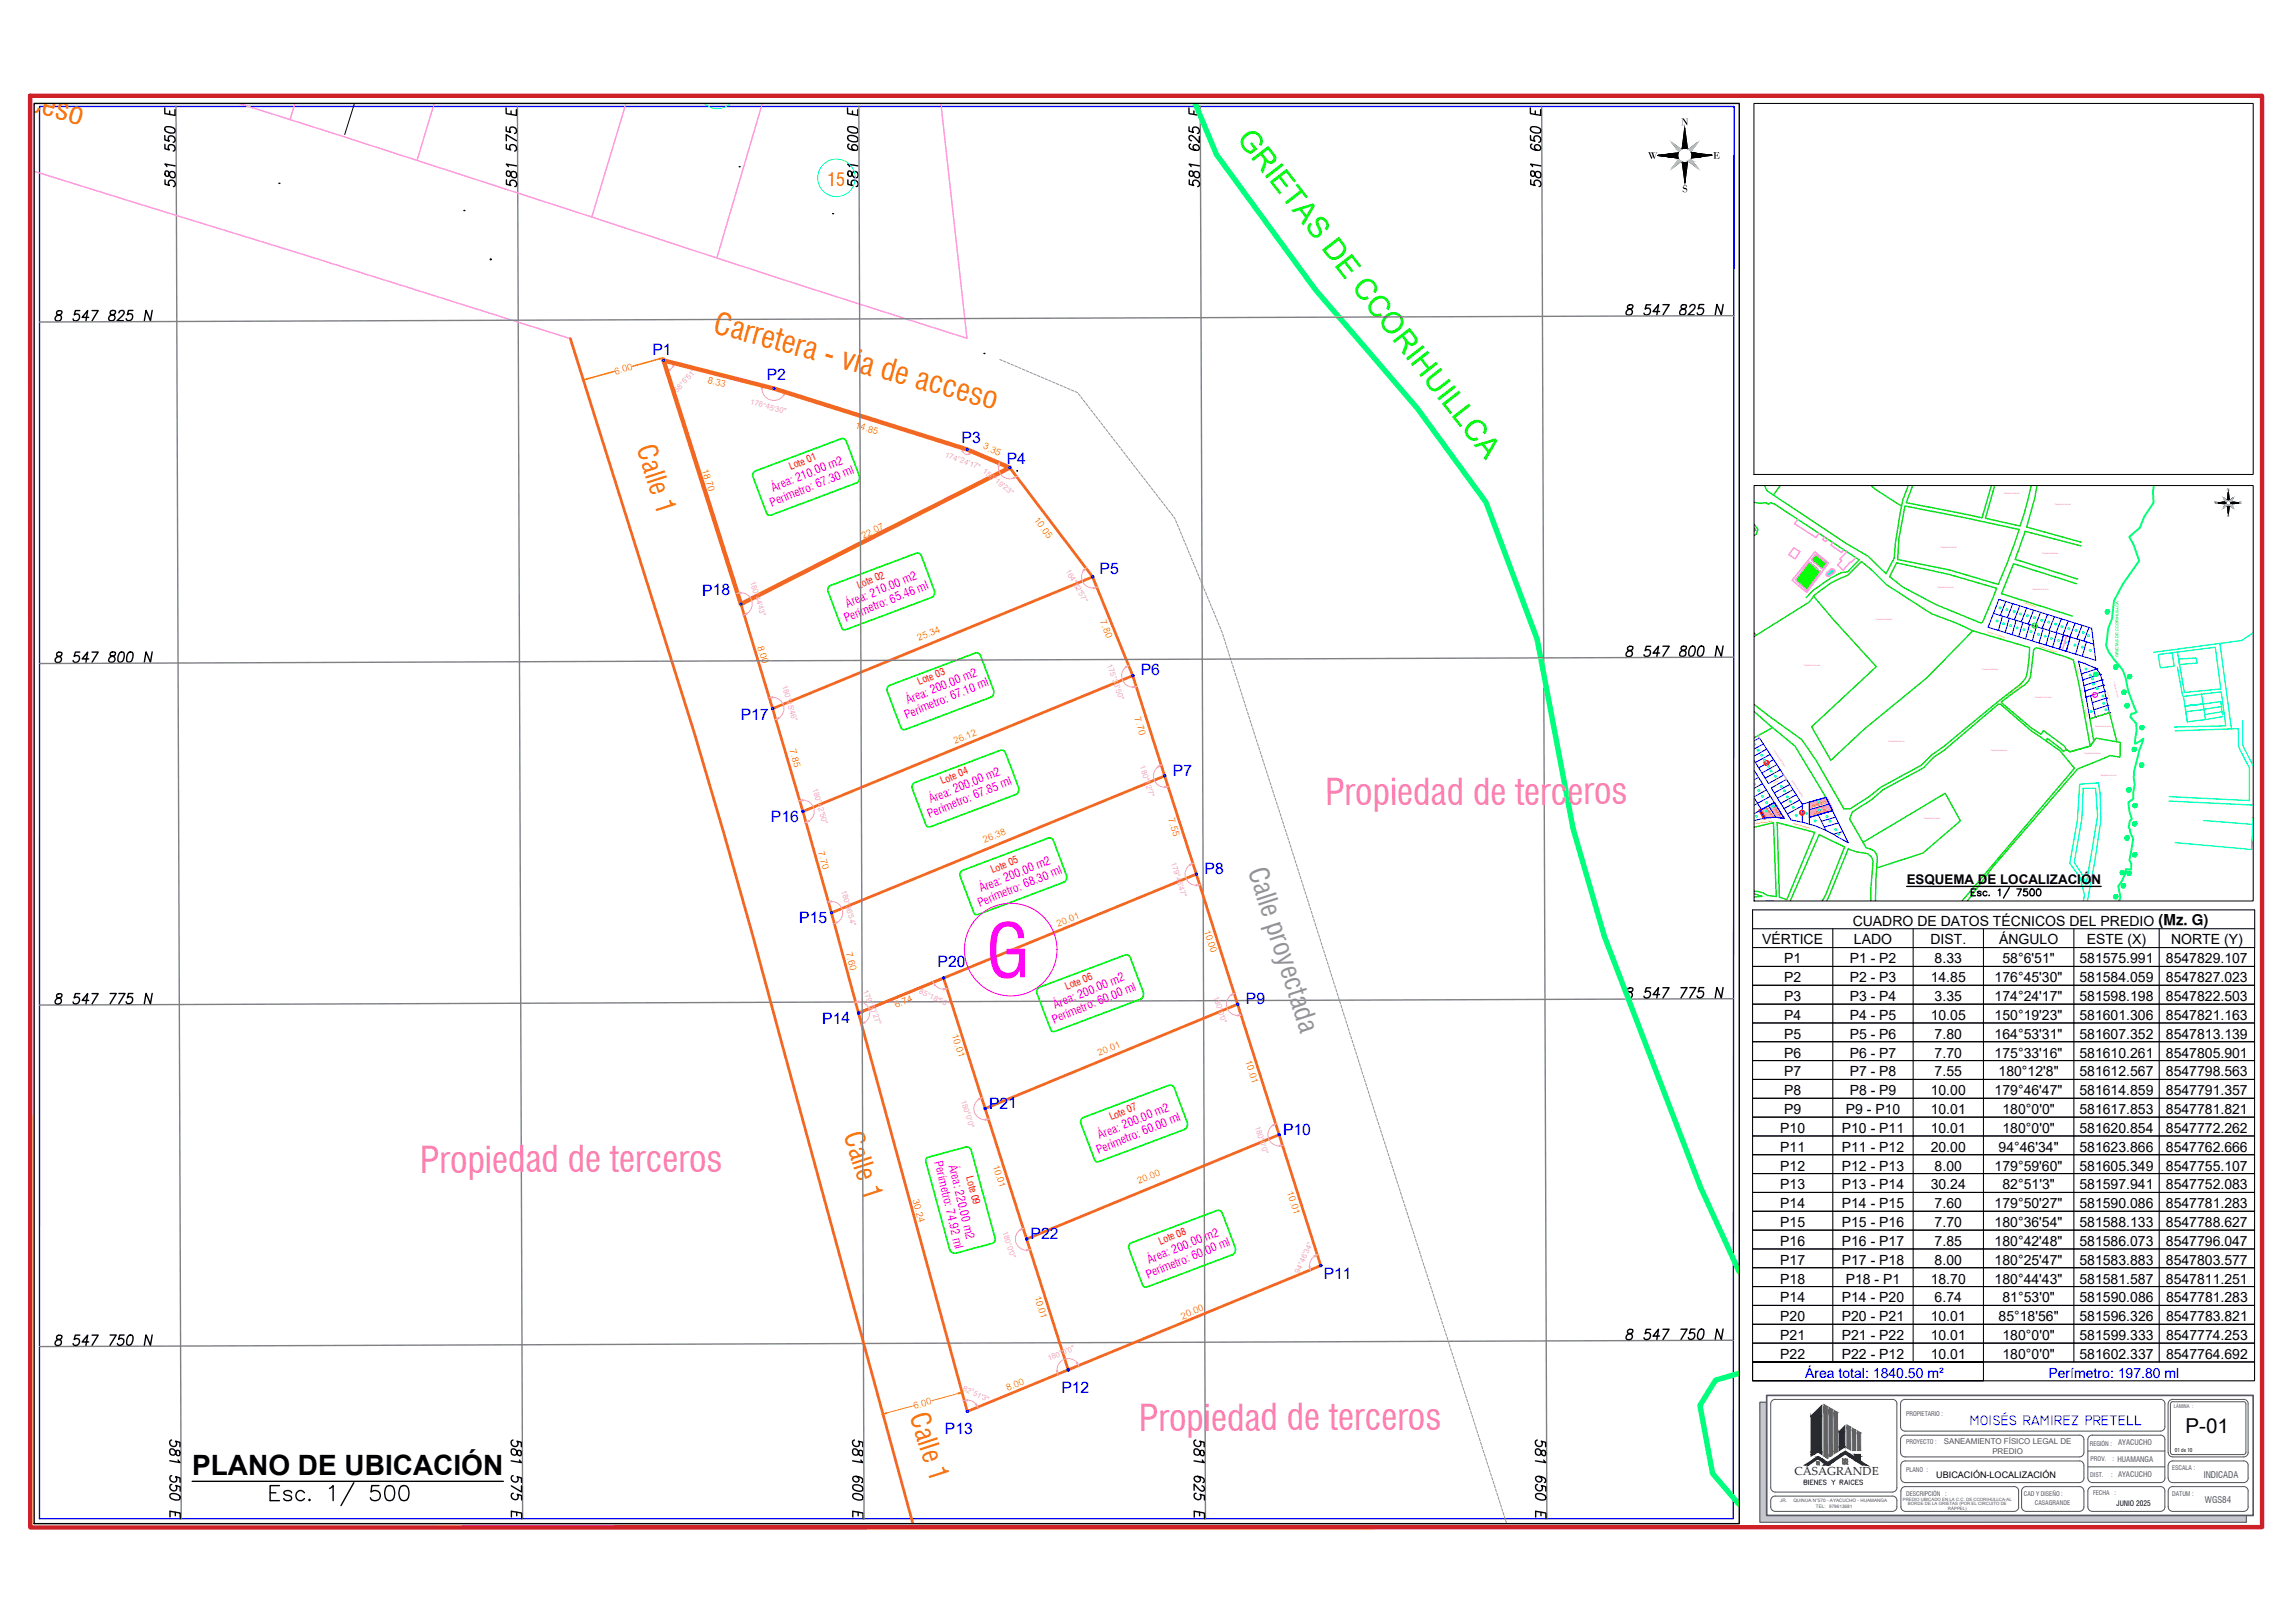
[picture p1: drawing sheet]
<svg xmlns="http://www.w3.org/2000/svg" width="420mm" height="297mm" viewBox="0 0 420 297" stroke-linecap="round" stroke-linejoin="round" font-family="sans-serif">
<defs><g id="words">
<text font-size="13.3" fill="#f0f" x="180.6" y="178.9">G</text>
<g font-size="6.6" fill="#ff7f9f">
<text x="242.6" y="147.4">Propiedad de terceros</text>
<text x="76.9" y="214.6">Propiedad de terceros</text>
<text x="208.6" y="261.9">Propiedad de terceros</text>
</g>
<g font-size="5.7" fill="#ff7f00">
<text x="-.1" y="18.9" transform="rotate(15 -.1 18.9)">acceso</text>
<text x="130.3" y="60.9" transform="rotate(15 130.3 60.9)">Carretera - via de acceso</text>
</g>
<text font-size="5.4" fill="#0f0" x="226.3" y="25.4" transform="rotate(52 226.3 25.4)">GRIETAS DE CCORIHUILLCA</text>
<text font-size="5.1" x="35.2" y="270">PLANO DE UBICACIÓN</text>
<g font-size="5" fill="#ff7f00">
<text x="116.5" y="82.1" transform="rotate(72 116.5 82.1)">Calle 1</text>
<text x="154.3" y="207.7" transform="rotate(72 154.3 207.7)">Calle 1</text>
<text x="166.4" y="259.2" transform="rotate(72 166.4 259.2)">Calle 1</text>
</g>
<text font-size="5" fill="#939598" x="228.4" y="159.4" transform="rotate(72 228.4 159.4)">Calle proyectada</text>
<g font-size="4.9">
<text x="32.8" y="35.3" transform="rotate(-90 32.8 35.3)">581 550 E</text>
<text x="220.5" y="35.3" transform="rotate(-90 220.5 35.3)">581 625 E</text>
<text x="282.9" y="35.3" transform="rotate(-90 282.9 35.3)">581 650 E</text>
<text x="8.8" y="122.4">8 547 800 N</text>
<text x="296.3" y="121.4">8 547 800 N</text>
<text x="8.8" y="184.9">8 547 775 N</text>
<text x="296.3" y="183.8">8 547 775 N</text>
<text x="296.3" y="246.2">8 547 750 N</text>
<text x="33.9" y="279" transform="rotate(-90 33.9 279)">581 550 E</text>
<text x="96.3" y="279" transform="rotate(-90 96.3 279)">581 575 E</text>
<text x="158.7" y="279" transform="rotate(-90 158.7 279)">581 600 E</text>
</g>
<text font-size="3.8" x="400.1" y="262.3">P-01</text>
<text font-size="3.3" fill="#ff7f00" x="151.5" y="34">15</text>
<g font-size="2.9" fill="#00f">
<text x="119.4" y="65">P1</text>
<text x="140.4" y="69.6">P2</text>
<text x="176" y="81.1">P3</text>
<text x="184.3" y="84.8">P4</text>
<text x="201.3" y="105">P5</text>
<text x="128.6" y="109">P18</text>
<text x="208.9" y="123.6">P6</text>
<text x="135.6" y="131.7">P17</text>
<text x="214.7" y="142">P7</text>
<text x="141.1" y="150.5">P16</text>
<text x="220.5" y="160">P8</text>
<text x="146.3" y="169">P15</text>
<text x="171.6" y="176.9">P20</text>
<text x="228.1" y="183.8">P9</text>
<text x="150.5" y="187.3">P14</text>
<text x="181.1" y="202.9">P21</text>
<text x="234.9" y="207.7">P10</text>
<text x="188.7" y="226.8">P22</text>
<text x="242.3" y="234.1">P11</text>
<text x="194.3" y="254.9">P12</text>
<text x="173" y="262.5">P13</text>
</g>
<g font-size="2.6">
<text x="322.6" y="172.9">VÉRTICE</text>
<text x="339.2" y="169.4">CUADRO DE DATOS TÉCNICOS DEL PREDIO (Mz. G)</text>
<text x="339.4" y="172.9">LADO</text>
<text x="353.4" y="172.9">DIST.</text>
<text x="366" y="172.9">ÁNGULO</text>
<text x="382.1" y="172.9">ESTE (X)</text>
<text x="397.5" y="172.9">NORTE (Y)</text>
<text x="326.6" y="176.3">P1</text>
<text x="326.6" y="179.8">P2</text>
<text x="338.6" y="176.3">P1 - P2</text>
<text x="338.6" y="179.8">P2 - P3</text>
<text x="353.5" y="179.8">14.85</text>
<text x="354.2" y="176.3">8.33</text>
<text x="365.2" y="179.8">176°45'30&quot;</text>
<text x="366.6" y="176.3">58°6'51&quot;</text>
<text x="380.7" y="176.3">581575.991</text>
<text x="380.7" y="179.8">581584.059</text>
<text x="396.5" y="176.3">8547829.107</text>
<text x="396.5" y="179.8">8547827.023</text>
<text x="326.6" y="183.2">P3</text>
<text x="338.6" y="183.2">P3 - P4</text>
<text x="354.2" y="183.2">3.35</text>
<text x="365.2" y="183.2">174°24'17&quot;</text>
<text x="380.7" y="183.2">581598.198</text>
<text x="396.5" y="183.2">8547822.503</text>
<text x="326.6" y="186.7">P4</text>
<text x="326.6" y="190.1">P5</text>
<text x="338.6" y="186.7">P4 - P5</text>
<text x="338.6" y="190.1">P5 - P6</text>
<text x="353.5" y="186.7">10.05</text>
<text x="354.2" y="190.1">7.80</text>
<text x="365.2" y="186.7">150°19'23&quot;</text>
<text x="365.2" y="190.1">164°53'31&quot;</text>
<text x="380.7" y="186.7">581601.306</text>
<text x="380.7" y="190.1">581607.352</text>
<text x="396.5" y="186.7">8547821.163</text>
<text x="396.5" y="190.1">8547813.139</text>
<text x="326.6" y="193.6">P6</text>
<text x="326.6" y="197">P7</text>
<text x="338.6" y="193.6">P6 - P7</text>
<text x="338.6" y="197">P7 - P8</text>
<text x="354.2" y="193.6">7.70</text>
<text x="354.2" y="197">7.55</text>
<text x="365.2" y="193.6">175°33'16&quot;</text>
<text x="365.9" y="197">180°12'8&quot;</text>
<text x="380.7" y="193.6">581610.261</text>
<text x="380.7" y="197">581612.567</text>
<text x="396.5" y="193.6">8547805.901</text>
<text x="396.5" y="197">8547798.563</text>
<text x="326.6" y="200.5">P8</text>
<text x="326.6" y="203.9">P9</text>
<text x="337.9" y="203.9">P9 - P10</text>
<text x="338.6" y="200.5">P8 - P9</text>
<text x="353.5" y="200.5">10.00</text>
<text x="353.5" y="203.9">10.01</text>
<text x="365.2" y="200.5">179°46'47&quot;</text>
<text x="366.6" y="203.9">180°0'0&quot;</text>
<text x="380.7" y="200.5">581614.859</text>
<text x="380.7" y="203.9">581617.853</text>
<text x="396.5" y="200.5">8547791.357</text>
<text x="396.5" y="203.9">8547781.821</text>
<text x="325.9" y="207.4">P10</text>
<text x="337.2" y="207.4">P10 - P11</text>
<text x="353.5" y="207.4">10.01</text>
<text x="366.6" y="207.4">180°0'0&quot;</text>
<text x="380.7" y="207.4">581620.854</text>
<text x="396.5" y="207.4">8547772.262</text>
<text x="325.9" y="210.8">P11</text>
<text x="325.9" y="214.3">P12</text>
<text x="337.2" y="210.8">P11 - P12</text>
<text x="337.2" y="214.3">P12 - P13</text>
<text x="353.5" y="210.8">20.00</text>
<text x="354.2" y="214.3">8.00</text>
<text x="365.2" y="214.3">179°59'60&quot;</text>
<text x="365.9" y="210.8">94°46'34&quot;</text>
<text x="380.7" y="210.8">581623.866</text>
<text x="380.7" y="214.3">581605.349</text>
<text x="396.5" y="210.8">8547762.666</text>
<text x="396.5" y="214.3">8547755.107</text>
<text x="325.9" y="217.7">P13</text>
<text x="325.9" y="221.1">P14</text>
<text x="337.2" y="217.7">P13 - P14</text>
<text x="337.2" y="221.1">P14 - P15</text>
<text x="353.5" y="217.7">30.24</text>
<text x="354.2" y="221.1">7.60</text>
<text x="365.2" y="221.1">179°50'27&quot;</text>
<text x="366.6" y="217.7">82°51'3&quot;</text>
<text x="380.7" y="217.7">581597.941</text>
<text x="380.7" y="221.1">581590.086</text>
<text x="396.5" y="217.7">8547752.083</text>
<text x="396.5" y="221.1">8547781.283</text>
<text x="325.9" y="224.6">P15</text>
<text x="337.2" y="224.6">P15 - P16</text>
<text x="354.2" y="224.6">7.70</text>
<text x="365.2" y="224.6">180°36'54&quot;</text>
<text x="380.7" y="224.6">581588.133</text>
<text x="396.5" y="224.6">8547788.627</text>
<text x="325.9" y="228">P16</text>
<text x="325.9" y="231.5">P17</text>
<text x="337.2" y="228">P16 - P17</text>
<text x="337.2" y="231.5">P17 - P18</text>
<text x="354.2" y="228">7.85</text>
<text x="354.2" y="231.5">8.00</text>
<text x="365.2" y="228">180°42'48&quot;</text>
<text x="365.2" y="231.5">180°25'47&quot;</text>
<text x="380.7" y="228">581586.073</text>
<text x="380.7" y="231.5">581583.883</text>
<text x="396.5" y="228">8547796.047</text>
<text x="396.5" y="231.5">8547803.577</text>
<text x="325.9" y="234.9">P18</text>
<text x="325.9" y="238.4">P14</text>
<text x="337.2" y="238.4">P14 - P20</text>
<text x="337.9" y="234.9">P18 - P1</text>
<text x="353.5" y="234.9">18.70</text>
<text x="354.2" y="238.4">6.74</text>
<text x="365.2" y="234.9">180°44'43&quot;</text>
<text x="366.6" y="238.4">81°53'0&quot;</text>
<text x="380.7" y="234.9">581581.587</text>
<text x="380.7" y="238.4">581590.086</text>
<text x="396.5" y="234.9">8547811.251</text>
<text x="396.5" y="238.4">8547781.283</text>
<text x="325.9" y="241.8">P20</text>
<text x="325.9" y="245.3">P21</text>
<text x="337.2" y="241.8">P20 - P21</text>
<text x="337.2" y="245.3">P21 - P22</text>
<text x="353.5" y="241.8">10.01</text>
<text x="353.5" y="245.3">10.01</text>
<text x="365.9" y="241.8">85°18'56&quot;</text>
<text x="366.6" y="245.3">180°0'0&quot;</text>
<text x="380.7" y="241.8">581596.326</text>
<text x="380.7" y="245.3">581599.333</text>
<text x="396.5" y="241.8">8547783.821</text>
<text x="396.5" y="245.3">8547774.253</text>
<text x="325.9" y="248.7">P22</text>
<text x="337.2" y="248.7">P22 - P12</text>
<text x="353.5" y="248.7">10.01</text>
<text x="366.6" y="248.7">180°0'0&quot;</text>
<text x="380.7" y="248.7">581602.337</text>
<text x="396.5" y="248.7">8547764.692</text>
</g>
<g font-size="2.6" fill="#00f">
<text x="330.5" y="252.3">Área total: 1840.50 m²</text>
<text x="375" y="252.2">Perímetro: 197.80 ml</text>
<text x="360.6" y="260.8">MOISÉS RAMIREZ PRETELL</text>
</g>
<text font-size="2.4" x="349.1" y="161.7">ESQUEMA DE LOCALIZACIÓN</text>
<g font-size="2.3">
<text x="307.7" y="22.9">N</text>
<text x="301.7" y="29.1">W</text>
<text x="313.6" y="29">E</text>
<text x="308" y="35.2">S</text>
</g>
<g font-size="2.2" fill="#f0f">
<text x="141.3" y="92.8" transform="rotate(-22 141.3 92.8)">Perímetro: 67.30 ml</text>
<text x="141.6" y="90.1" transform="rotate(-22 141.6 90.1)">Área: 210.00 m2</text>
<text x="154.9" y="113.9" transform="rotate(-22 154.9 113.9)">Perímetro: 65.46 ml</text>
<text x="155.1" y="111.2" transform="rotate(-22 155.1 111.2)">Área: 210.00 m2</text>
<text x="166" y="131.6" transform="rotate(-22 166 131.6)">Perímetro: 67.10 ml</text>
<text x="166.2" y="128.9" transform="rotate(-22 166.2 128.9)">Área: 200.00 m2</text>
<text x="170.2" y="149.7" transform="rotate(-22 170.2 149.7)">Perímetro: 67.85 ml</text>
<text x="170.4" y="147" transform="rotate(-22 170.4 147)">Área: 200.00 m2</text>
<text x="179.4" y="166" transform="rotate(-22 179.4 166)">Perímetro: 68.30 ml</text>
<text x="179.6" y="163.3" transform="rotate(-22 179.6 163.3)">Área: 200.00 m2</text>
<text x="193.2" y="184.7" transform="rotate(-22 193.2 184.7)">Área: 200.00 m2</text>
<text x="193" y="187.4" transform="rotate(-22 193 187.4)">Perímetro: 60.00 ml</text>
<text x="201.3" y="208.5" transform="rotate(-22 201.3 208.5)">Área: 200.00 m2</text>
<text x="171" y="212.7" transform="rotate(76 171 212.7)">Perímetro: 74.92 ml</text>
<text x="173.7" y="213.4" transform="rotate(76 173.7 213.4)">Área: 220.00 m2</text>
<text x="201.1" y="211.2" transform="rotate(-22 201.1 211.2)">Perímetro: 60.00 ml</text>
<text x="210.4" y="231.4" transform="rotate(-22 210.4 231.4)">Área: 200.00 m2</text>
<text x="210.2" y="234" transform="rotate(-22 210.2 234)">Perímetro: 60.00 ml</text>
</g>
<text font-size="2.1" fill="#282929" x="328.5" y="270">CASAGRANDE</text>
<g font-size="1.8" fill="#f00">
<text x="144.8" y="86.1" transform="rotate(-22 144.8 86.1)">Lote 01</text>
<text x="157.2" y="107.7" transform="rotate(-22 157.2 107.7)">Lote 02</text>
<text x="168.3" y="125.4" transform="rotate(-22 168.3 125.4)">Lote 03</text>
<text x="172.5" y="143.6" transform="rotate(-22 172.5 143.6)">Lote 04</text>
<text x="181.7" y="159.8" transform="rotate(-22 181.7 159.8)">Lote 05</text>
<text x="195.3" y="181.2" transform="rotate(-22 195.3 181.2)">Lote 06</text>
<text x="203.4" y="205" transform="rotate(-22 203.4 205)">Lote 07</text>
<text x="176.9" y="215.5" transform="rotate(75 176.9 215.5)">Lote 09</text>
<text x="212.5" y="227.8" transform="rotate(-22 212.5 227.8)">Lote 08</text>
</g>
<g font-size="1.7" fill="#ffbf00">
<text x="112.7" y="68.5" transform="rotate(-16 112.7 68.5)">6.00</text>
<text x="129.4" y="70" transform="rotate(14 129.4 70)">8.33</text>
<text x="156.4" y="78.3" transform="rotate(18 156.4 78.3)">14.85</text>
<text x="179.9" y="82.1" transform="rotate(23 179.9 82.1)">3.35</text>
<text x="128.5" y="86" transform="rotate(73 128.5 86)">18.70</text>
<text x="189.2" y="95.2" transform="rotate(53 189.2 95.2)">10.05</text>
<text x="158.1" y="98.6" transform="rotate(-27 158.1 98.6)">22.07</text>
<text x="201.4" y="113.7" transform="rotate(68 201.4 113.7)">7.80</text>
<text x="138.6" y="118.3" transform="rotate(73 138.6 118.3)">8.00</text>
<text x="168.2" y="117.3" transform="rotate(-22 168.2 117.3)">25.34</text>
<text x="207.7" y="131.4" transform="rotate(72 207.7 131.4)">7.70</text>
<text x="144.5" y="137.3" transform="rotate(73 144.5 137.3)">7.85</text>
<text x="174.9" y="136.1" transform="rotate(-22 174.9 136.1)">26.12</text>
<text x="213.8" y="149.9" transform="rotate(72 213.8 149.9)">7.55</text>
<text x="149.7" y="156" transform="rotate(74 149.7 156)">7.70</text>
<text x="180.3" y="154.2" transform="rotate(-22 180.3 154.2)">26.38</text>
<text x="193.7" y="169.7" transform="rotate(-22 193.7 169.7)">20.01</text>
<text x="220.4" y="170.3" transform="rotate(72 220.4 170.3)">10.00</text>
<text x="154.8" y="174.4" transform="rotate(75 154.8 174.4)">7.60</text>
<text x="164" y="184.5" transform="rotate(-22 164 184.5)">6.74</text>
<text x="174.2" y="189.4" transform="rotate(72 174.2 189.4)">10.01</text>
<text x="201.2" y="193.3" transform="rotate(-22 201.2 193.3)">20.01</text>
<text x="228" y="194.3" transform="rotate(73 228 194.3)">10.01</text>
<text x="181.7" y="213.3" transform="rotate(73 181.7 213.3)">10.01</text>
<text x="167.1" y="219.6" transform="rotate(75 167.1 219.6)">30.24</text>
<text x="208.5" y="216.7" transform="rotate(-22 208.5 216.7)">20.00</text>
<text x="235.6" y="218.2" transform="rotate(72 235.6 218.2)">10.01</text>
<text x="189.4" y="237.3" transform="rotate(73 189.4 237.3)">10.01</text>
<text x="216.5" y="241.5" transform="rotate(-22 216.5 241.5)">20.00</text>
<text x="167.4" y="257.9" transform="rotate(-16 167.4 257.9)">6.00</text>
<text x="184.5" y="254.6" transform="rotate(-22 184.5 254.6)">8.00</text>
</g>
<text font-size="1.7" x="354.5" y="270.4">UBICACIÓN-LOCALIZACIÓN</text>
<g font-size="1.7" fill="#545454">
<text x="403.4" y="270.5">INDICADA</text>
<text x="403.7" y="275.1">WGS84</text>
</g>
<g font-size="1.5" fill="#545454">
<text x="355.9" y="264.4">SANEAMIENTO FÍSICO LEGAL DE</text>
<text x="364.8" y="266.2">PREDIO</text>
</g>
<g font-size="1.4" fill="#f7abae">
<text x="124" y="71.9" transform="rotate(-47 124 71.9)">58°5'51&quot;</text>
<text x="137.3" y="73.9" transform="rotate(16 137.3 73.9)">176°45'30&quot;</text>
<text x="172.9" y="83.6" transform="rotate(20 172.9 83.6)">174°24'17&quot;</text>
<text x="179.8" y="86.5" transform="rotate(38 179.8 86.5)">150°19'23&quot;</text>
<text x="137.3" y="106.5" transform="rotate(73 137.3 106.5)">180°44'43&quot;</text>
<text x="195.1" y="104.5" transform="rotate(60 195.1 104.5)">164°52'57&quot;</text>
<text x="143.2" y="125.6" transform="rotate(73 143.2 125.6)">180°25'46&quot;</text>
<text x="202.7" y="121.8" transform="rotate(70 202.7 121.8)">175°33'50&quot;</text>
<text x="208.7" y="140.3" transform="rotate(72 208.7 140.3)">180°12'7&quot;</text>
<text x="148.8" y="144.4" transform="rotate(74 148.8 144.4)">180°42'50&quot;</text>
<text x="214.3" y="157.9" transform="rotate(72 214.3 157.9)">179°46'47&quot;</text>
<text x="154" y="163" transform="rotate(75 154 163)">180°36'54&quot;</text>
<text x="158" y="181.4" transform="rotate(68 158 181.4)">179°50'27&quot;</text>
<text x="168.2" y="181.8" transform="rotate(25 168.2 181.8)">85°18'56&quot;</text>
<text x="222.2" y="182.4" transform="rotate(72 222.2 182.4)">180°0'0&quot;</text>
<text x="175.9" y="201.5" transform="rotate(73 175.9 201.5)">180°0'0&quot;</text>
<text x="229.8" y="206.3" transform="rotate(73 229.8 206.3)">180°0'0&quot;</text>
<text x="183.5" y="225.4" transform="rotate(73 183.5 225.4)">180°0'0&quot;</text>
<text x="237.9" y="233.1" transform="rotate(-65 237.9 233.1)">94°46'34&quot;</text>
<text x="192.1" y="249.1" transform="rotate(-22 192.1 249.1)">180°0'0&quot;</text>
<text x="176.1" y="254.3" transform="rotate(26 176.1 254.3)">82°51'3&quot;</text>
</g>
<g font-size="1.4" fill="#545454">
<text x="387.7" y="267.5">HUAMANGA</text>
<text x="387.8" y="264.5">AYACUCHO</text>
<text x="387.8" y="270.3">AYACUCHO</text>
</g>
<text font-size="1.4" x="387.5" y="275.7">JUNIO 2025</text>
<g font-size="1.2" fill="#545454">
<text x="349" y="259.1">PROPIETARIO :</text>
<text x="349" y="269.4">PLANO :</text>
<text x="349" y="264.3">PROYECTO :</text>
<text x="382.6" y="264.7">REGIÓN :</text>
<text x="382.7" y="267.5">PROV.</text>
<text x="386.8" y="267.5">:</text>
<text x="397.7" y="269">ESCALA :</text>
<text x="349" y="273.8">DESCRIPCIÓN</text>
<text x="356.1" y="273.8">:</text>
<text x="370.5" y="273.7">CAD Y DISEÑO :</text>
<text x="372.5" y="275.5">CASAGRANDE</text>
<text x="382.7" y="270.3">DIST.</text>
<text x="383.2" y="273.6">FECHA</text>
<text x="386.5" y="270.3">:</text>
<text x="387.1" y="273.6">:</text>
<text x="397.7" y="273.7">DATUM :</text>
</g>
<text font-size="1" x="398.2" y="265.8">01 de 10</text>
<g font-size=".9" fill="#545454">
<text x="398" y="257.8">LÁMINA :</text>
<text x="325.9" y="274.9">JR.</text>
<text x="328.3" y="274.9">QUINUA N°570 - AYACUCHO - HUAMANGA</text>
<text x="332.5" y="276">TEL:</text>
<text x="334.9" y="276">979613681</text>
</g>
<g font-size=".8" fill="#545454">
<text x="348.3" y="274.7">PREDIO UBICADO EN LA C.C. DE CCORIHULLCA-AL</text>
<text x="349.3" y="275.5">BORDE DE LA GRIETAS (POR EL CIRCUITO DE</text>
<text x="356.6" y="276.4">RÁPPEL)</text>
</g>
<g font-size=".7">
<text x="407.7" y="89.9">N</text>
<text x="405.4" y="92.3">W</text>
<text x="407.8" y="94.6">S</text>
<text x="409.9" y="92.3">E</text>
</g>
<g font-size=".7" fill="#0f0">
<text x="372.2" y="114.8">H</text>
<text x="387.8" y="120.3" transform="rotate(-90 387.8 120.3)">GRIETAS DE CCORIHUILLCA</text>
</g>
<text font-size=".7" fill="#f0f" x="383.3" y="127.5">G</text>
<g font-size=".6" fill="#f00">
<text x="331.8" y="147.8" transform="rotate(-15 331.8 147.8)">VENDIDO</text>
<text x="332.2" y="149.1" transform="rotate(-15 332.2 149.1)">VENDIDO</text>
</g>
<g font-size=".5" fill="#f00">
<text x="323.1" y="139.8" transform="rotate(2 323.1 139.8)">D4</text>
<text x="323.3" y="147.9" transform="rotate(55 323.3 147.9)">VENDIDO</text>
<text x="324.7" y="147.8" transform="rotate(56 324.7 147.8)">VENDIDO</text>
<text x="329.6" y="148.9">C4</text>
</g>
<g font-size=".4" fill="#ff7f9f">
<text x="366.8" y="90.4">Propiedad de terceros</text>
<text x="376.2" y="92.4">Propiedad de terceros</text>
<text x="355.3" y="100.3">Propiedad de terceros</text>
<text x="373.9" y="101.3">Propiedad de terceros</text>
<text x="354.8" y="107.6">Propiedad de terceros</text>
<text x="372.1" y="107.9">Propiedad de terceros</text>
<text x="343.5" y="113.5">Propiedad de terceros</text>
<text x="330.3" y="121.8">Propiedad de terceros</text>
<text x="362.9" y="122.7">Propiedad de terceros</text>
<text x="387" y="124.8" transform="rotate(75 387 124.8)">Propiedad de terceros</text>
<text x="372.6" y="127.7">Propiedad de terceros</text>
<text x="345.7" y="135.8">Propiedad de terceros</text>
<text x="364.6" y="137.5">Propiedad de terceros</text>
<text x="381.6" y="137.9">Propiedad de terceros</text>
<text x="383.5" y="133.1">Propiedad de terceros</text>
<text x="384.6" y="142">Propiedad de terceros</text>
<text x="352.2" y="149.9">Propiedad de terceros</text>
<text x="369.8" y="161.4">Propiedad de terceros</text>
</g>
<g font-size=".4" fill="#ff7f00">
<text x="370.5" y="110.4" transform="rotate(18 370.5 110.4)">Calle Proyectada</text>
<text x="363.8" y="115.7" transform="rotate(18 363.8 115.7)">Carretera - via de acceso</text>
<text x="373.3" y="118.4" transform="rotate(18 373.3 118.4)">Carretera - via de acceso</text>
<text x="367.6" y="127.5" transform="rotate(-38 367.6 127.5)">Carretera - via de acceso</text>
</g>
<g font-size=".3" fill="#ff7f00">
<text x="380.1" y="121.7" transform="rotate(75 380.1 121.7)">Calle proyectada</text>
<text x="381.7" y="129.5" transform="rotate(77 381.7 129.5)">Calle proyectada</text>
<text x="385.8" y="126.5" transform="rotate(77 385.8 126.5)">Calle proyectada</text>
<text x="321.3" y="150.8" transform="rotate(-8 321.3 150.8)">CARRETERA EXISTENTE</text>
<text x="328.3" y="150.8" transform="rotate(16 328.3 150.8)">CARRETERA EXISTENTE</text>
</g>
<g font-size=".3" fill="#ff7f9f">
<text x="324.7" y="137.3" transform="rotate(56 324.7 137.3)">PROPIEDAD DE TERCEROS</text>
<text x="328" y="142.9" transform="rotate(56 328 142.9)">PROPIEDAD DE TERCEROS</text>
</g>
<g font-size=".2" fill="#ff7f00">
<text x="324.8" y="143.5" transform="rotate(-32 324.8 143.5)">CALLE 02</text>
<text x="324.5" y="145.7" transform="rotate(58 324.5 145.7)">CALLE 01</text>
</g>
</g></defs>
<!-- layer: Cuadricula Coordenadas -->
<path d="M7.2 19.5h310.3l-.2 258.4h-310.1z" fill="none" stroke="#00f" stroke-width=".25"/>
<path d="M32.2 19.5l1 258.4M94.7 19.5l1 258.4M157.2 19.5l1 258.4M219.7 19.5l1 258.4M282.2 19.5l1 258.4M317.4 57.8l-310.2 1.1M317.4 120.3l-310.2 1.1M317.4 182.8l-310.2 1.1M317.3 245.3l-310.1 1.2" fill="none" stroke="#808080" stroke-width=".25"/>
<g fill="none" stroke="#000" stroke-width=".25">
<path d="M92.7 19.8v1l1.8 .3v-1M155.2 19.8v1l1.8 .3v-1M92.7 23.2v.8l.8 .2a.58 .58 0 0 1-.1-.8 .58 .58 0 0 1 .9 0 .56 .56 0 0 1 .3 .5 .56 .56 0 0 1-.4 .5M92.7 26.4v.8l.8 .2a.58 .58 0 0 1-.1-.8 .58 .58 0 0 1 .9 0 .57 .57 0 0 1 .3 .6 .57 .57 0 0 1-.4 .5M92.7 25.8v-1.2l1.9 1.2M92.7 32.9v.8l.8 .2a.58 .58 0 0 1 0-.8 .58 .58 0 0 1 .8 0 .56 .56 0 0 1 .3 .6 .56 .56 0 0 1-.4 .4M92.8 31.3a.61 .61 0 0 0 .4 1l.2-.2a.6 .6 0 0 1 .5-.7 .6 .6 0 0 1 .7 .4 .6 .6 0 0 1-.4 .7 1.07 1.07 0 0 1-.9-1.1zM93.6 20.3v.6M94.6 30.4l-1.9-.4 .4 .5M155.2 32.9v.8l.8 .3a.58 .58 0 0 1 0-.9 .58 .58 0 0 1 .8 0 .55 .55 0 0 1 .3 .6 .55 .55 0 0 1-.4 .4M155.3 23.3a1.43 1.43 0 0 1 1.8 .5l-.1 .4a1.43 1.43 0 0 1-1.8-.5zM155.3 24.9a1.42 1.42 0 0 1 1.8 .5l-.1 .4a1.41 1.41 0 0 1-1.8-.5z"/>
<path d="M155.3 31.3a.61 .61 0 0 0 .4 1l.2-.2a.6 .6 0 0 1 .5-.7 .6 .6 0 0 1 .7 .4 .6 .6 0 0 1-.4 .7 1.07 1.07 0 0 1-.9-1.1zM155.5 26.4h-.2a.6 .6 0 0 0 .3 .9 1.41 1.41 0 0 0 1.4 .1 .58 .58 0 0 0-.3-.9 .58 .58 0 0 0-.8 .4l.3 .5 .2 .1M156.1 20.3v.6M157.1 30.4l-1.9-.4 .4 .5M10.5 56.9a.39 .39 0 0 0 0 .7 .6 .6 0 0 1 .7 .4 .6 .6 0 0 1-.4 .7 .6 .6 0 0 1-.7-.3 .89 .89 0 0 1 .9-.8 .38 .38 0 0 0 .3-.4 .38 .38 0 0 0-.2-.3zM14.6 56.8h-.8l-.2 .8a.61 .61 0 0 1 1 .1 .61 .61 0 0 1-.4 .9 .52 .52 0 0 1-.8-.2M16.2 58.1h-1.2l1.1-1.3-.4 1.9M16.9 56.8h1.1l-1.1 1.9M20.3 56.9l-.1 .4a.69 .69 0 0 0 .7 .4 .6 .6 0 0 1-.1 .9 .6 .6 0 0 1-.9-.3 1.07 1.07 0 0 1 1.1-.8l.1-.6zM21.8 57.3v-.1a.53 .53 0 0 1 .9-.2 .68 .68 0 0 1-.3 .8l-1 .9h1.2M24.3 56.8h-.8l-.2 .8a.58 .58 0 0 1 .9 0 .58 .58 0 0 1-.1 .8 .57 .57 0 0 1-.5 .3 .57 .57 0 0 1-.5-.4M27.9 56.8l-.4 1.9-.8-1.9-.3 1.9"/>
<path d="M298.1 55.9a.36 .36 0 0 0 0 .6 .6 .6 0 0 1 .7 .5 .6 .6 0 0 1-.4 .7 .6 .6 0 0 1-.7-.4 1.12 1.12 0 0 1 1.1-.9l.1-.5-.5-.1zM302.2 55.8h-.8l-.2 .8a.58 .58 0 0 1 .8-.1 .58 .58 0 0 1 0 .9 .57 .57 0 0 1-.5 .3 .57 .57 0 0 1-.5-.4M303.8 57h-1.2l1-1.2-.3 1.8M304.4 55.8h1.2l-1.2 1.8M307.9 55.8a.36 .36 0 0 0 0 .7 .6 .6 0 0 1 .7 .4 .6 .6 0 0 1-.4 .7 .6 .6 0 0 1-.7-.3 1.07 1.07 0 0 1 1.1-.9l.1-.4a.55 .55 0 0 0-.8-.2zM309.4 56.2l.4-.5h.3l.2 .2a.68 .68 0 0 1-.3 .8l-1 .9h1.2M311.9 55.7h-.8l-.2 .8a.58 .58 0 0 1 .9 0 .58 .58 0 0 1-.1 .8 .55 .55 0 0 1-.5 .4 .55 .55 0 0 1-.5-.4M315.5 55.7l-.4 1.9-.8-1.9-.3 1.9M10.5 244.5a.39 .39 0 0 0 0 .6 .6 .6 0 0 1 .7 .5 .6 .6 0 0 1-.4 .7 .6 .6 0 0 1-.7-.4 .85 .85 0 0 1 .9-.8 .38 .38 0 0 0 .3-.3 .38 .38 0 0 0-.2-.4zM14.6 244.4h-.8l-.2 .8a.58 .58 0 0 1 .8-.1 .58 .58 0 0 1 0 .9 .55 .55 0 0 1-.5 .3 .55 .55 0 0 1-.5-.4M16.2 245.6h-1.2l1.1-1.2-.4 1.8M16.9 244.4h1.1l-1.1 1.8"/>
<path d="M20.2 244.3h1.1l-1.2 1.9M22.7 244.3h-.8l-.2 .8a.6 .6 0 0 1 1 .1 .6 .6 0 0 1-.4 .9 .52 .52 0 0 1-.8-.2M23.6 244.4a.48 .48 0 0 1 .7 .3 1.14 1.14 0 0 1-.8 1.5l-.2-.1a1.68 1.68 0 0 1 .3-1.7zM27.9 244.3l-.4 1.9-.8-1.9-.3 1.9M218.6 277.7v-1.1l1.9 .3v1.1M218.7 265.3a.62 .62 0 0 1 1 .5l.1 .3a.36 .36 0 0 0 .3 .3 .36 .36 0 0 0 .4-.2l-.1-.6a.37 .37 0 0 0-.6 0 .62 .62 0 0 1-.8 .7 .62 .62 0 0 1-.3-1zM218.9 263.6a.62 .62 0 0 0 0 1 .62 .62 0 0 0 .9-.5l-.1-.3 .8 .2v.8M219 273.3a.65 .65 0 0 0-.3 .9 .65 .65 0 0 0 .9 .2 .61 .61 0 0 0 .1-.9l.8 .2v.8M219.2 270.2a.6 .6 0 0 1 .5 .9 .58 .58 0 0 1-.9 0 .58 .58 0 0 1 .1-.9 1.18 1.18 0 0 1 1.6 .8l-.1 .3h-.2M219.6 276.8v.6M220 271.9l.5 .4v.4l-.2 .2a.68 .68 0 0 1-.8-.3l-.9-1v1.1M220.1 267.2l.4 .5-1.9-.3"/>
<path d="M281.1 277.7v-1.1l1.9 .3v1.1M281.2 265.3a.62 .62 0 0 1 1 .5l.1 .3a.36 .36 0 0 0 .3 .3 .36 .36 0 0 0 .4-.2l-.1-.6a.37 .37 0 0 0-.6 0 .62 .62 0 0 1-.8 .7 .62 .62 0 0 1-.3-1zM281.2 273.5a1.38 1.38 0 0 1 1.8 .5v.2a.77 .77 0 0 1-1.1 .3l-.7-.4zM281.4 263.6a.62 .62 0 0 0 0 1 .62 .62 0 0 0 .9-.5l-.1-.3 .8 .2v.8M281.5 271.7a.65 .65 0 0 0-.3 .9 .65 .65 0 0 0 .9 .2 .58 .58 0 0 0 .1-.9l.8 .2v.8M281.7 270.2a.6 .6 0 0 1 .5 .9 .58 .58 0 0 1-.9 0 .58 .58 0 0 1 .1-.9 1.18 1.18 0 0 1 1.6 .8l-.1 .3h-.2M282.1 276.8v.6M282.6 267.2l.4 .5-1.9-.3"/>
</g>
<path d="M218.8 19l3.9 9.3 18 24.6 18.8 21.8 12.5 17.2 9.4 25.1 6.6 34.7 5.7 19.7 17.7 46 7 15.4M318.4 251.3l-4.3 1.3-2.9 4.6 2.3 12.5 4.9 5.6" fill="none" stroke="#00ff7f" stroke-width=".99"/>
<!-- layer: Lotes -->
<g fill="none" stroke="#ff7fff" stroke-width=".25">
<path d="M43.8 19l40.9 13.1 62.2 20.2 30.1 9.6-4.7-42.9M54 19l-.9 2.9M79.5 19l-3.1 10.3M114.6 19l-6.3 20.7M139.6 19l-8.4 28.2M6.3 31.4l49.3 15.2 48.8 15.4M329.1 95l-.6 .8 4 2.6 .5-.8M334 98.3l-.3 .4 .5 .4 .4-.4M335.6 99.3l-.4 .4 2 1.4 .4-.5M328.4 100.3l1.1 .7-.9 1.3-1.1-.8zM331.2 102.8l2.1 1.9-2.5 3.3-2.1-1.9zM332.3 101l2.5 2-4 5.4-2.7-2.2z"/>
<path d="M332.4 101.5l2 1.7-.8 1-2-1.7zM335.1 104.3a.44 .44 0 0 1 .6-.1 .44 .44 0 0 1 0 .7l-1 .6a.35 .35 0 0 1-.3-.2 .35 .35 0 0 1 0-.4zM335.2 104.2a.4 .4 0 0 1 .6 .1 .4 .4 0 0 1-.2 .5l-.8 .7h-.1a.3 .3 0 0 1-.3-.3 .3 .3 0 0 1 .1-.3zM338.1 101l-1.2 1.3 .3 .3-.8 .8 1 .9 1.4-1.4 .1 .1 .8-.9M378.3 116.4l-.7 2.5"/>
</g>
<!-- layer: 00 manzanas -->
<g fill="none" stroke="#0ff" stroke-width=".18">
<path d="M129 19a3.5 3.5 0 0 0 4.7 0M321.1 136l.3 .2-.3 .2M321.1 143.3l.3 .2-.3 .2"/>
<circle cx="153.1" cy="32.6" r="3.4"/>
<circle cx="365.6" cy="113.7" r=".18"/>
<circle cx="366.2" cy="111.2" r=".18"/>
<circle cx="366.8" cy="114.1" r=".18"/>
<circle cx="367.4" cy="111.6" r=".18"/>
<circle cx="368.1" cy="114.5" r=".18"/>
<circle cx="368.7" cy="111.9" r=".18"/>
<circle cx="369.3" cy="114.9" r=".18"/>
<circle cx="369.9" cy="112.3" r=".18"/>
<circle cx="370.5" cy="115.2" r=".18"/>
<circle cx="371.2" cy="112.7" r=".18"/>
<circle cx="371.8" cy="115.6" r=".18"/>
<circle cx="372.4" cy="113" r=".18"/>
<circle cx="373.2" cy="116.1" r=".18"/>
<circle cx="373.8" cy="113.5" r=".18"/>
<circle cx="374.4" cy="116.4" r=".18"/>
<circle cx="375" cy="113.9" r=".18"/>
<circle cx="375.6" cy="116.9" r=".18"/>
<circle cx="376.3" cy="114.2" r=".18"/>
<circle cx="376.8" cy="117.2" r=".18"/>
<circle cx="377.5" cy="114.7" r=".18"/>
<circle cx="378.1" cy="117.6" r=".18"/>
<circle cx="378.7" cy="115" r=".18"/>
<circle cx="379.9" cy="118.1" r=".18"/>
<circle cx="380" cy="115.4" r=".18"/>
<circle cx="381.2" cy="118.4" r=".18"/>
<circle cx="381.4" cy="115.8" r=".18"/>
<circle cx="382.4" cy="116.3" r=".18"/>
<circle cx="382.7" cy="119" r=".18"/>
<circle cx="321.9" cy="137.3" r=".18"/>
<circle cx="322.5" cy="138.2" r=".18"/>
<circle cx="323" cy="139.1" r=".18"/>
<circle cx="381.9" cy="122.4" r=".18"/>
<circle cx="382.6" cy="123.6" r=".18"/>
<circle cx="382.8" cy="130.2" r=".18"/>
<circle cx="383.1" cy="124.2" r=".18"/>
<circle cx="383.2" cy="125.2" r=".18"/>
<circle cx="383.9" cy="126" r=".18"/>
<circle cx="385" cy="127.4" r=".18"/>
<circle cx="385.1" cy="128.7" r=".18"/>
<circle cx="385.5" cy="129.9" r=".18"/>
<circle cx="321.5" cy="149.4" r=".18"/>
<circle cx="322" cy="144.6" r=".18"/>
<circle cx="322.6" cy="145.7" r=".18"/>
<circle cx="323.3" cy="148.4" r=".18"/>
<circle cx="323.4" cy="146.9" r=".18"/>
<circle cx="323.7" cy="140.2" r=".18"/>
<circle cx="324.2" cy="141.1" r=".18"/>
<circle cx="324.7" cy="147.6" r=".18"/>
<circle cx="325" cy="142.1" r=".18"/>
<circle cx="326.1" cy="143.9" r=".18"/>
<circle cx="326.7" cy="144.8" r=".18"/>
<circle cx="327.2" cy="145.8" r=".18"/>
<circle cx="327.7" cy="146.7" r=".18"/>
<circle cx="328.3" cy="147.8" r=".18"/>
<circle cx="328.8" cy="149.2" r=".18"/>
<circle cx="330.7" cy="148.8" r=".18"/>
<circle cx="332.3" cy="150.2" r=".18"/>
<circle cx="332.9" cy="146.7" r=".18"/>
<circle cx="333.1" cy="148.2" r=".18"/>
<circle cx="334.5" cy="149.5" r=".18"/>
<circle cx="335" cy="150.3" r=".18"/>
<circle cx="336.1" cy="151.8" r=".18"/>
<circle cx="336.6" cy="152.7" r=".18"/>
</g>
<!-- layer: Lotes -->
<path d="M104.4 62l22.7 72 5.5 18.7 5.2 18.3 29.3 107.8M121.5 66l20.2 5.1 35.4 11.2 7.8 3.3 15.1 20 7.4 18.1 34.4 107.9-64.7 26.7-19.9-72.9a2050 2050 0 0 0-35.7-119.4zM184.9 85.6l-49.3 25M200 105.6l-58.6 24.1M207.4 123.7l-60.4 24.8M213.2 142l-61 25.1M219 160l-61.8 25.4 15.5-6.4 22.9 71.7M226.6 183.8l-46.3 19.1M234.2 207.7l-46.3 19.1" fill="none" stroke="#f26722" stroke-width=".51"/>
<!-- layer: cotas -->
<path d="M64.9 19l-1.8 5.6" fill="none" stroke="#000" stroke-width=".18"/>
<!-- layer: cuadro de areas -->
<path d="M138.1 86.3l15.5-5.9a.83 .83 0 0 1 1.4 .4l2.2 6.1a1.18 1.18 0 0 1-.4 1.5l-14.8 5.6a1.9 1.9 0 0 1-1.5 .2l-2.5-6.6a1.04 1.04 0 0 1 .1-1.3zM151.8 107.3l15.6-5.9a.83 .83 0 0 1 1.3 .4l2.2 6a1.14 1.14 0 0 1-.3 1.5l-14.9 5.6a1.9 1.9 0 0 1-1.5 .2l-2.5-6.6a1.04 1.04 0 0 1 .1-1.2zM162.7 125.6l15.5-5.9a.85 .85 0 0 1 1.3 .4l2.3 6a1.2 1.2 0 0 1-.4 1.5l-15.2 5.7a.85 .85 0 0 1-.9 .2 .85 .85 0 0 1-.5-.8l-2.3-6a.93 .93 0 0 1 .2-1.1zM167.2 143.4l15.6-5.9a.82 .82 0 0 1 1.3 .3l2.3 6.1a1.14 1.14 0 0 1-.4 1.5l-14.9 5.6a1.84 1.84 0 0 1-1.4 .2l-2.6-6.6a1.13 1.13 0 0 1 .1-1.2zM176 159.4l15.5-5.9a.85 .85 0 0 1 1.4 .3l2.2 6.1a1.14 1.14 0 0 1-.3 1.6l-15.2 5.7a.88 .88 0 0 1-1 .1 .88 .88 0 0 1-.5-.7l-2.2-5.9a1.04 1.04 0 0 1 .1-1.3zM190.1 180.8l15.5-5.9a.83 .83 0 0 1 1.4 .4l2.2 6a1.2 1.2 0 0 1-.4 1.6l-14.8 5.6a1.9 1.9 0 0 1-1.5 .2l-2.6-6.8a.93 .93 0 0 1 .2-1.1zM169.7 211.9l6.9-1.9a.89 .89 0 0 1 1.2 .7l4.3 15.6a.85 .85 0 0 1-.5 1.3l-6.2 1.7a1.16 1.16 0 0 1-1.5-.6l-4.2-15.3a1.74 1.74 0 0 1 0-1.5zM198.1 204.7l15.5-5.9a.85 .85 0 0 1 1.4 .3l2.3 6.1a1.14 1.14 0 0 1-.4 1.5l-14.9 5.6a1.98 1.98 0 0 1-1.5 .2l-2.6-6.7a.93 .93 0 0 1 .2-1.1zM206.9 227.6l15.5-5.9a.82 .82 0 0 1 1.3 .3l2.3 6.1a1.14 1.14 0 0 1-.3 1.5l-14.9 5.6a1.84 1.84 0 0 1-1.5 .2l-2.5-6.5a1.13 1.13 0 0 1 .1-1.3z" fill="none" stroke="#0f0" stroke-width=".3"/>
<!-- layer: 0 -->
<g fill="none" stroke="#000" stroke-width=".25">
<path d="M6.3 18.9h312.1v260h-312.1zM51.1 33.6h.1M84.9 38.5h.1M135.3 30.5h.1M152.4 39.1h.1M180.1 64.7h.1M349.1 162.2h35.6M360.9 163.3h.5M361.7 162.7h-.8v1.2h.8M362.7 163.3l-.3-.2-.4 .2 .6 .3v.3h-.3l-.3-.1M363.8 163.3a.4 .4 0 0 0-.6-.1 .4 .4 0 0 0 0 .6 .4 .4 0 0 0 .6 0M364.2 163.8v.1"/>
<path d="M365.8 162.9l.3-.2v1.2M367.9 162.5l-1.1 1.9M369.2 162.7h.9l-.6 1.2M371.1 162.7h-.6v.5a.44 .44 0 0 1 .6 0 .44 .44 0 0 1 0 .7 .44 .44 0 0 1-.7-.2M371.8 162.8a.41 .41 0 0 1 .6 .1v.3a.53 .53 0 0 1-.3 .7h-.1a.8 .8 0 0 1-.2-1.1zM373 162.8a.39 .39 0 0 1 .6 .1v.3a.53 .53 0 0 1-.4 .7 .78 .78 0 0 1-.2-1.1zM35.2 271.1h56.9M49.5 273.2h1M51.2 271.9h-1.7v2.7h1.7M53.4 273.2a.82 .82 0 0 0-1.4 0l.3 .4 1 .3 .1 .4a.84 .84 0 0 1-1.4 0M55.7 273.2a.88 .88 0 0 0-1.3-.1 .88 .88 0 0 0 0 1.3 .88 .88 0 0 0 1.3-.1M56.7 274.4l-.2 .1 .2 .1 .1-.1"/>
<path d="M60.3 272.4l.7-.5v2.7M64.8 271.4l-2.4 4.2M69.4 271.9h-1.3l-.2 1.2a.97 .97 0 0 1 1.5-.1 .97 .97 0 0 1-.2 1.5 .97 .97 0 0 1-1.4-.4M70.8 272a.9 .9 0 0 1 1.3 .4 2.34 2.34 0 0 1-.2 2.1 .9 .9 0 0 1-1.3-.4 2.34 2.34 0 0 1 .2-2.1zM73.4 272a.9 .9 0 0 1 1.3 .4 2.27 2.27 0 0 1-.2 2.1 .88 .88 0 0 1-1.3-.4 2.18 2.18 0 0 1 .2-2.1z"/>
<circle cx="89.8" cy="47.5" r=".07"/>
</g>
<!-- layer: Lotes -->
<g fill="none" stroke="#939598" stroke-width=".18">
<path d="M183 65.8l.5 .2M183.7 66.1l.5 .2M184.4 66.4l.5 .2M185.1 66.7l.5 .2M185.8 67l.5 .1M186.5 67.3l.4 .1M187.2 67.5l.4 .2M187.9 67.8l.4 .2M188.5 68.1l.5 .2M189.2 68.4l.5 .2M189.9 68.7l.5 .2M190.6 69l.5 .2"/>
<path d="M191.3 69.3l.5 .2M192 69.6l.5 .2M192.7 69.9l.5 .2M193.4 70.2l.4 .2M194.1 70.5l.4 .2M194.8 70.8l.4 .2M195.4 71.1l.5 .2M196.1 71.4l.5 .2M196.8 71.7l.5 .2M197.4 72.1l.3 .4M197.9 72.7l.3 .4M198.4 73.2l.3 .4"/>
<path d="M198.8 73.9l.3 .3M199.3 74.5l.3 .3M199.7 75l.3 .4M200.2 75.6l.3 .4M200.6 76.2l.3 .4M201.1 76.8l.3 .4M201.6 77.4l.3 .4M202 78l.3 .4M202.5 78.6l.3 .4M202.9 79.2l.3 .4M203.4 79.8l.3 .4M203.9 80.4l.3 .4"/>
<path d="M204.3 81l.3 .4M204.8 81.6l.3 .3M205.2 82.2l.3 .3M205.7 82.7l.3 .4M206.1 83.3l.4 .4M206.6 83.9l.3 .4M207.1 84.5l.3 .4M207.5 85.1l.3 .4M208 85.7l.3 .4M208.5 86.3l.3 .4M208.9 86.9l.3 .4M209.4 87.5l.3 .4"/>
<path d="M209.8 88.1l.3 .4M210.3 88.7l.3 .4M210.7 89.3l.4 .4M211.2 89.9l.3 .4M211.7 90.5l.3 .4M212.1 91l.3 .4M212.6 91.6l.3 .4M213 92.2l.3 .4M213.5 92.8l.3 .4M214 93.4l.3 .4M214.4 94l.3 .4M214.9 94.6l.2 .4"/>
<path d="M215.2 95.3l.2 .4M215.5 96l.2 .4M215.8 96.6l.2 .5M216.1 97.3l.2 .5M216.4 98l.2 .5M216.7 98.7l.2 .5M217 99.4l.2 .5M217.3 100.1l.2 .5M217.5 100.8l.2 .5M217.8 101.5l.2 .4M218.1 102.2l.2 .4M218.4 102.9l.2 .4"/>
<path d="M218.7 103.6l.2 .4M219 104.3l.2 .4M219.3 105l.2 .4M219.5 105.6l.2 .5M219.8 106.3l.2 .5M220.1 107l.2 .5M220.4 107.7l.2 .5M220.7 108.4l.2 .5M221 109.1l.2 .5M221.3 109.8l.2 .5M221.6 110.5l.1 .5M221.9 111.2l.1 .5"/>
<path d="M222.2 111.9l.1 .4M222.4 112.6l.2 .4M222.7 113.3l.2 .4M223 114l.2 .4M223.3 114.6l.2 .5M223.6 115.3l.2 .5M223.8 116l.2 .5M224.1 116.8l.1 .4M224.3 117.5l.1 .4M224.5 118.2l.2 .5M224.8 118.9l.1 .5M225 119.6l.1 .5"/>
<path d="M225.2 120.3l.1 .5M225.4 121.1l.2 .4M225.7 121.8l.1 .4M225.9 122.5l.1 .5M226.1 123.2l.2 .5M226.3 123.9l.2 .5M226.6 124.6l.1 .5M226.8 125.3l.2 .5M227 126.1l.2 .4M227.3 126.8l.1 .4M227.5 127.5l.1 .5M227.7 128.2l.2 .5"/>
<path d="M227.9 128.9l.2 .5M228.2 129.6l.1 .5M228.4 130.4l.1 .4M228.6 131l.2 .5M228.8 131.8l.2 .5M229.1 132.5l.1 .5M229.3 133.2l.2 .5M229.5 133.9l.2 .5M229.8 134.6l.1 .5M230 135.3l.1 .5M230.2 136.1l.2 .4M230.4 136.8l.2 .5"/>
<path d="M230.7 137.5l.1 .5M230.9 138.2l.2 .5M231.1 138.9l.2 .5M231.4 139.6l.1 .5M231.6 140.3l.1 .5M231.8 141.1l.2 .4M232.1 141.8l.1 .4M232.3 142.5l.1 .5M232.5 143.2l.2 .5M232.7 143.9l.2 .5M233 144.6l.1 .5M233.2 145.3l.1 .5"/>
<path d="M233.4 146.1l.2 .4M233.7 146.8l.1 .4M233.9 147.5l.1 .5M234.1 148.2l.2 .5M234.4 148.9l.1 .5M234.6 149.6l.1 .5M234.8 150.3l.2 .5M235 151.1l.2 .4M235.3 151.8l.1 .4M235.5 152.5l.2 .5M235.7 153.2l.2 .5M236 153.9l.1 .5"/>
<path d="M236.2 154.6l.2 .5M236.4 155.3l.2 .5M236.7 156l.1 .5M236.9 156.8l.1 .4M237.1 157.5l.1 .5M237.3 158.2l.2 .5M237.6 158.9l.1 .5M237.8 159.6l.1 .5M238 160.3l.2 .5M238.2 161.1l.2 .4M238.5 161.8l.1 .4M238.7 162.5l.1 .5"/>
<path d="M238.9 163.2l.2 .5M239.1 163.9l.2 .5M239.4 164.6l.1 .5M239.6 165.3l.1 .5M239.8 166.1l.2 .4M240.1 166.8l.1 .4M240.3 167.5l.1 .5M240.5 168.2l.2 .5M240.7 168.9l.2 .5M240.9 169.6l.2 .5M241.2 170.4l.1 .4M241.4 171.1l.2 .4"/>
<path d="M241.6 171.8l.2 .5M241.9 172.5l.1 .5M242.1 173.2l.1 .5M242.3 173.9l.2 .5M242.5 174.6l.2 .5M242.8 175.4l.1 .4M243 176.1l.1 .4M243.2 176.8l.2 .5M243.4 177.5l.2 .5M243.7 178.2l.1 .5M243.9 178.9l.2 .5M244.1 179.6l.2 .5"/>
<path d="M244.4 180.4l.1 .4M244.6 181.1l.1 .5M244.8 181.8l.2 .5M245 182.5l.2 .5M245.3 183.2l.1 .5M245.5 183.9l.1 .5M245.7 184.6l.2 .5M245.9 185.4l.2 .5M246.2 186.1l.1 .4M246.4 186.8l.1 .5M246.6 187.5l.2 .5M246.9 188.2l.1 .5"/>
<path d="M247.1 188.9l.1 .5M247.3 189.7l.1 .4M247.5 190.4l.2 .4M247.7 191.1l.2 .5M248 191.8l.1 .5M248.2 192.5l.2 .5M248.4 193.2l.2 .5M248.7 193.9l.1 .5M248.9 194.7l.1 .4M249.1 195.4l.2 .5M249.3 196.1l.2 .5M249.6 196.8l.1 .5"/>
<path d="M249.8 197.5l.1 .5M250 198.2l.2 .5M250.2 199l.2 .4M250.5 199.7l.1 .4M250.7 200.4l.2 .5M250.9 201.1l.2 .5M251.1 201.8l.2 .5M251.4 202.5l.1 .5M251.6 203.2l.2 .5M251.8 203.9l.2 .5M252.1 204.7l.1 .5M252.3 205.4l.1 .5"/>
<path d="M252.5 206.1l.2 .5M252.7 206.8l.2 .5M253 207.5l.1 .5M253.2 208.2l.2 .5M253.4 209l.2 .4M253.7 209.7l.1 .4M253.9 210.4l.1 .5M254.1 211.1l.2 .5M254.3 211.8l.2 .5M254.6 212.5l.1 .5M254.8 213.2l.2 .5M255 214l.2 .4"/>
<path d="M255.3 214.7l.1 .4M255.5 215.4l.1 .5M255.7 216.1l.2 .5M256 216.8l.1 .5M256.2 217.5l.1 .5M256.4 218.2l.2 .5M256.6 219l.2 .4M256.9 219.7l.1 .4M257.1 220.4l.1 .5M257.3 221.1l.2 .5M257.6 221.8l.1 .5M257.8 222.5l.1 .5"/>
<path d="M258 223.3l.2 .4M258.2 224l.2 .4M258.5 224.7l.1 .4M258.7 225.4l.2 .5M258.9 226.1l.2 .5M259.2 226.8l.1 .5M259.4 227.5l.1 .5M259.6 228.2l.2 .5M259.8 228.9l.2 .5M260.1 229.7l.1 .5M260.3 230.4l.1 .5M260.5 231.1l.2 .5"/>
<path d="M260.8 231.8l.1 .5M261 232.5l.1 .5M261.2 233.2l.2 .5M261.4 234l.2 .4M261.7 234.7l.1 .4M261.9 235.4l.2 .5M262.1 236.1l.2 .5M262.4 236.8l.1 .5M262.6 237.5l.1 .5M262.8 238.2l.2 .5M263 239l.2 .4M263.3 239.7l.1 .4"/>
<path d="M263.5 240.4l.2 .5M263.7 241.1l.2 .5M264 241.8l.1 .5M264.2 242.5l.1 .5M264.4 243.2l.2 .5M264.7 244l.1 .4M264.9 244.7l.1 .4M265.1 245.4l.2 .5M265.3 246.1l.2 .5M265.6 246.8l.1 .5M265.8 247.5l.1 .5M266 248.2l.2 .5"/>
<path d="M266.2 248.9l.2 .5M266.5 249.7l.1 .5M266.7 250.4l.2 .5M266.9 251.1l.2 .5M267.2 251.8l.1 .5M267.4 252.5l.2 .5M267.6 253.2l.2 .5M267.9 254l.1 .4M268.1 254.7l.1 .5M268.3 255.4l.2 .5M268.5 256.1l.2 .5M268.8 256.8l.1 .5"/>
<path d="M269 257.5l.1 .5M269.2 258.2l.2 .5M269.5 259l.1 .4M269.7 259.7l.1 .4M269.9 260.4l.2 .5M270.1 261.1l.2 .5M270.4 261.8l.1 .5M270.6 262.5l.1 .5M270.8 263.2l.2 .5M271 264l.2 .4M271.3 264.7l.1 .4M271.5 265.4l.2 .5"/>
<path d="M271.7 266.1l.2 .5M272 266.8l.1 .5M272.2 267.5l.2 .5M272.4 268.3l.2 .4M272.7 269l.1 .4M272.9 269.7l.1 .4M273.1 270.4l.2 .5M273.4 271.1l.1 .5M273.6 271.8l.1 .5M273.8 272.5l.1 .5M274 273.2l.2 .5M274.3 273.9l.1 .5"/>
<path d="M274.5 274.7l.1 .5M274.7 275.4l.2 .5M274.9 276.1l.2 .5M275.2 276.8l.1 .5M275.4 277.5l.2 .5M275.6 278.2l.2 .5"/>
</g>
<!-- layer: cuadro de areas -->
<path d="M112.4 68l-4.9 1.3M120.8 65.7l-5 1.3" fill="none" stroke="#ffbf00" stroke-width=".3"/>
<g fill="#ffbf00" stroke="#ffbf00" stroke-width=".18">
<path d="M120.7 65.6l.7-.1-.6 .3z"/>
<path d="M106.9 69.5l.6-.3v.3z"/>
</g>
<!-- layer: cotas -->
<g fill="none" stroke="#00f" stroke-width=".18">
<path d="M384.5 123.4h.1M384.8 124.4h.1"/>
<circle cx="121.5" cy="66" r=".2"/>
<circle cx="141.7" cy="71.1" r=".2"/>
<circle cx="177.1" cy="82.3" r=".2"/>
<circle cx="184.9" cy="85.6" r=".2"/>
<circle cx="135.7" cy="110.5" r=".2"/>
<circle cx="200" cy="105.6" r=".2"/>
<circle cx="141.5" cy="129.7" r=".2"/>
<circle cx="207.4" cy="123.7" r=".2"/>
<circle cx="147" cy="148.5" r=".2"/>
<circle cx="213.2" cy="142" r=".2"/>
<circle cx="219" cy="160" r=".2"/>
<circle cx="152.2" cy="167" r=".2"/>
<circle cx="172.8" cy="179" r=".2"/>
<circle cx="157.2" cy="185.4" r=".2"/>
<circle cx="226.6" cy="183.8" r=".2"/>
<circle cx="180.4" cy="202.9" r=".2"/>
<circle cx="234.2" cy="207.7" r=".2"/>
<circle cx="188" cy="226.8" r=".2"/>
<circle cx="241.8" cy="231.6" r=".2"/>
<circle cx="177.1" cy="258.3" r=".2"/>
<circle cx="195.6" cy="250.7" r=".2"/>
</g>
<g fill="none" stroke="#f7abae" stroke-width=".18">
<path d="M123.2 67l-.5 .6M139.5 71.2a2.19 2.19 0 0 0 1.6 2 2.19 2.19 0 0 0 2.4-.9M176.2 82.6l.6 .5h.7M182.8 85.4a2.06 2.06 0 0 0 2.8 2.1M135.6 108.5a2.06 2.06 0 0 1 2 1.4 2.06 2.06 0 0 1-.8 2.4M198.4 104.4a2.04 2.04 0 0 0-.1 2.2 2.04 2.04 0 0 0 1.9 1M141.5 127.6a2.06 2.06 0 0 1 1.9 1.5 2.06 2.06 0 0 1-.8 2.3M206.1 122.1a2.06 2.06 0 0 0-.6 2.3 2.06 2.06 0 0 0 1.9 1.4M147 146.4a2.06 2.06 0 0 1 2 1.5 2.06 2.06 0 0 1-.9 2.3M212 140.3a2.06 2.06 0 0 0-.7 2.3 2.06 2.06 0 0 0 1.9 1.5M217.8 158.3a2.06 2.06 0 0 0-.7 2.3 2.06 2.06 0 0 0 1.9 1.4M152.3 165a2.06 2.06 0 0 1 1.9 1.5 2.06 2.06 0 0 1-.9 2.3"/>
<path d="M157.3 183.3a2.06 2.06 0 0 1 1.9 1.6 2.06 2.06 0 0 1-.9 2.2M171.2 180.3l.5 .5 1.1 .2M225.4 182.1a2.06 2.06 0 0 0-.8 2.3 2.06 2.06 0 0 0 2 1.5M179.2 201.2a2.06 2.06 0 0 0-.8 2.3 2.06 2.06 0 0 0 2 1.4M233 206a2.06 2.06 0 0 0-.8 2.3 2.06 2.06 0 0 0 2 1.4M186.8 225.1a2.06 2.06 0 0 0-.8 2.3 2.06 2.06 0 0 0 2 1.4M240.6 229.9a2.06 2.06 0 0 0-.9 1.9M177.2 256.3l1 .2 .5 .5M197.2 249.4a2.06 2.06 0 0 0-2.4-.6 2.06 2.06 0 0 0-1.3 2.1"/>
</g>
<g fill="#f7abae" stroke="#f7abae" stroke-width=".18">
<path d="M122.1 67.9l.5-.4 .1 .2z"/>
<path d="M123.5 66.5l-.2 .6-.2-.1z"/>
<path d="M139.5 70.6l.1 .6h-.2z"/>
<path d="M143.8 71.8l-.2 .6-.2-.1z"/>
<path d="M176.2 82l.1 .6h-.2z"/>
<path d="M177.4 83l.5-.4-.3 .5z"/>
<path d="M198.3 104.3l.5-.3-.4 .5z"/>
<path d="M200.2 107.5h.6l-.6 .2z"/>
<path d="M206 122l.6-.2-.5 .4z"/>
<path d="M207.4 125.7h.6l-.6 .2z"/>
<path d="M212 140.2l.6-.2-.5 .4z"/>
<path d="M213.2 144h.7l-.6 .2z"/>
<path d="M217.8 158.2l.6-.2-.5 .4z"/>
<path d="M219 161.9l.6 .1-.6 .1z"/>
<path d="M225.3 182l.7-.2-.5 .4z"/>
<path d="M226.6 185.7l.6 .1-.6 .2z"/>
<path d="M232.9 205.9l.7-.2-.6 .4z"/>
<path d="M234.2 209.6h.6l-.6 .2z"/>
<path d="M240.6 229.9l.6-.2-.5 .3z"/>
<path d="M239.6 231.8h.2l.1 .6z"/>
<path d="M197.1 249.4l.1-.1 .3 .6z"/>
<path d="M193.4 250.9h.2l.1 .6z"/>
<path d="M178.6 257.1l.2-.2 .2 .6z"/>
<path d="M176.5 256.3l.7-.1v.2z"/>
<path d="M157.7 187.4l.5-.4 .1 .2z"/>
<path d="M156.6 183.4l.6-.2 .1 .2z"/>
<path d="M152.7 169l.6-.3 .1 .2z"/>
<path d="M151.7 165.1l.6-.2v.2z"/>
<path d="M147.6 150.5l.5-.3 .1 .1z"/>
<path d="M146.4 146.5l.6-.1 .1 .2z"/>
<path d="M142 131.7l.5-.4 .1 .2z"/>
<path d="M140.9 127.7l.5-.2 .1 .2z"/>
<path d="M170.8 179.8l.4 .5-.1 .1z"/>
<path d="M172.7 181h.7l-.6 .2z"/>
<path d="M179.1 201.1l.6-.2-.5 .4z"/>
<path d="M180.3 204.8l.7 .1-.6 .1z"/>
<path d="M186.7 225l.6-.2-.5 .4z"/>
<path d="M187.9 228.7h.7l-.6 .2z"/>
<path d="M183 84.8l-.1 .6h-.2z"/>
<path d="M185.5 87.4l.6-.2-.5 .4z"/>
<path d="M136.2 112.5l.6-.3v.2z"/>
<path d="M135 108.6l.6-.2v.2z"/>
</g>
<!-- layer: CUADROS -->
<g fill="none" stroke="#000" stroke-width=".19">
<path d="M307.2 28l-3.7 .5 3.7 .4M307.3 29.2l-1.2 1.6 1.6-1.3M307.7 27.3l-1.6-1.2 1.2 1.6M308 27.2l.4-3.8 .5 3.8M308.9 29.7l-.4 3.7-.5-3.7M309.2 27.3l1.6-1.2-1.3 1.6M309.5 29.2l1.3 1.6-1.6-1.3M309.7 27.9l3.7 .5-3.7 .5M320.9 173.4h91.9v3.5h-91.9h91.9v3.4h-91.9h91.9v3.5h-91.9h91.9v3.4h-91.9h91.9v3.5h-91.9h91.9v3.4h-91.9h91.9v3.5h-91.9h91.9v3.4h-91.9h91.9v3.5h-91.9h91.9v3.4h-91.9h91.9v3.4h-91.9h91.9v3.5h-91.9h91.9v3.4h-91.9h91.9v3.5h-91.9h91.9v3.4h-91.9h91.9v3.5h-91.9h91.9v3.4h-91.9h91.9v3.5h-91.9h91.9v3.4h-91.9h91.9v3.5h-91.9h91.9v3.4h-91.9h91.9v3.5h-91.9M320.9 170h91.9M335.5 170v79.3M350.3 170v79.3"/>
<path d="M363.1 170v79.3M379.7 170v79.3M395.3 170v79.3M412.8 173.4v-6.9h-91.9v82.8M320.9 249.3h91.9v3.4h-91.9v-3.4v3.4h42.2v-3.4z"/>
<circle cx="308.5" cy="28.4" r="1.32"/>
<circle cx="186.2" cy="86.2" r=".07"/>
</g>
<!-- layer: Lotes -->
<path d="M121.5 66l20.2 5.1 35.4 11.2 7.8 3.3-49.3 25z" fill="none" stroke="#f26722" stroke-width=".8"/>
<!-- layer: CUADROS -->
<path d="M167.2 257.3l-5 1.3M175.5 255l-4.9 1.4" fill="none" stroke="#ffbf00" stroke-width=".19"/>
<g fill="#ffbf00" stroke="#ffbf00" stroke-width=".18">
<path d="M175.5 254.9l.6-.1-.6 .3z"/>
<path d="M161.7 258.8l.5-.3 .1 .2z"/>
</g>
<!-- layer: 00 manzanas -->
<g fill="none" stroke="#f0f" stroke-width=".18">
<circle cx="383.5" cy="127.2" r=".46"/>
<circle cx="185" cy="173.8" r="8.5"/>
</g>
<!-- layer: terrenos agricolas -->
<g fill="none" stroke="#0d0" stroke-width=".25">
<path d="M321.1 96l.7 .9-.3 .9-.4 .2M321.1 91.9l1 .2 1.2-.1 .4 .3 .5-.3 .7 .3 15.5 10.2-2.1 2.1-1.2 .2-1.9 1-3.2 2.2-1.3 1.4M321.1 96.6l.4 .4-.4 .2M323.1 88.9l.4 .9 14.4 9.6 4.1 2.4 3.3 3.2 1.5-2.8 .2-2.7 .9-5.7 .5-2.4 .9-2.5M325.9 88.9l-1.2 1.7M342.6 88.9l.6 .6 4.9 3.1M348.7 92.6l10.9 2.1 10.1 2.2-2.2 6.1-1.6 4-8.9-2.7-9.6-1.9 .2-3.8zM350.2 88.9l-1.2 3.1 13.9 2.8 1.7-5.9M365.2 88.9l-1.7 6 6.3 1.4 .7-2.1 1.4-5.3M372.9 88.9l-.4 2.3-1.5 5.3 10 2.7M381 99.9l-10.2-2.7-1.9 5.2 11.5 3.6M321.1 115.9l.4 .4-.4 .3"/>
<path d="M321.5 116.3l9.8-6.2 .7-1.1a16.3 16.3 0 0 1 6.2-3.7l2.6-2.5 2 1.6 2.5 2.6 8.3 5.3 4.7 1.8 2.9 1.4 10.4 3a15.7 15.7 0 0 1-.8 5.7l-1.2 1.3-3.9 3-9.8 8.1-2.2 1.6-1.9 1.8-7.5 4.1-2 1.6-3.5 2.3h-1.2l-5.1-8.8-2.6-3.8-6.2-4.5-2.6-2M332 109.1l3.8 4.4 7.7 8.5-11.8 11 3.5 6.2 6.1-5.8 11.5-9.4 8.4-8.5M347.2 103l9.7 2.1 8.6 2.6-2.5 6.2-.3 .1-8.2-3.3-6.2-3.3-2.4-1.9zM380.2 106.8l-11.6-3.6-2.2 5.5 13 4.1M321.1 130.2l7.5 6.4 5.7 9.4M324.5 133.2l-3.4 1.8M374.6 135.6l.2-.5 3 2.4 .5-.3-.4-.7-3.8-2.8-.5 .7-1.7-1.2-5.4-4.5-.1-.2 4.6-3.4 .3-.4 .5-1.2 .5-4.5a.52 .52 0 0 1 .8-.4l6.5 2.2 1 4.5 2.1 11.3M387.5 135.8l-1.3-5.3-3.6 1.1 .7 3.7h.2l-.8 1.3-3.7 1-.7-.4 .7 .4 3.7-1 1-1.5 4.5 .8-.1 2.7-1.8-.3-5.9 2.4-15.5 17.9-4.7 6.3M321.1 151.4l3.6-.8 .5 13.5-1.6-.2-.8-.5-1.7-.3M325.4 150.5l6.8 1.8-5.1 12.4-1.3-.5zM341.1 154.2l15-9 2.8 5-6.8 5.9-8.5 2.7M321.1 163.6l1.5 .4-1.5 .2"/>
<path d="M327.8 164.9l5.2-12.1 4.7 2.2-3.5 8.8-.6 1.1M334.4 164.9l4-9.6a11.1 11.1 0 0 0 3.6 1 1.93 1.93 0 0 1 .8 2.3l-.3 3.8v2.5M343.4 164.9l.2-7.1a2.04 2.04 0 0 0-1.9-2.6l-3.1-5.3 .5-1.3 3.6-2.3 2-1.7 7.4-4 2-2.1 2-1.3 9.8-8.4h.3l5.5 4.8 5.4 3.8 2.7 3.2-20.6 24.3"/>
</g>
<!-- layer: SAR. CONFINA -->
<g fill="none" stroke="#0ff" stroke-width=".25">
<path d="M394.3 119.4l12.1-1.6 2.1 15.6-10.3 .4M395.3 119.8l2.4-.3 .3 2.4-2.5 .3-.4-2.3M398.6 119.3l1.3 7.4 6.7-.6-1-7.6-7.9 1M412.5 115.8l-2.1 1.4-4 .6M398.6 122.1l1 5.3M398.9 121.4l-.1-.7 .2-.1 3.1-.2 .2 1-3.3 .2M400.2 130.4l.1 .5M400.4 130.2l3.1-.3 .2 1.8M403 127l3.7-.4 .8 6.2-9.5 .3M403.3 128.8l.2 1.1M406.7 129.3l-3 .5M406.8 130.2l-3.2 .6"/>
<path d="M406.9 130.8l-.3-2.4-6.5 .8 3.2-.4-.3-1.8-3.3 .5 .8 4.6M406.9 131.2l-6.4 .9-.1-.6M408.5 133.4h1.3v3l2 4.1v6l-14.7-.7M410.6 131.9v4.4l1.9 3.8M381.4 144.3h2.3l.3 5-2.1 12.6-.6-1.7-1.6-2.4 1.4-7.9zM397.1 146.6l15.4 .7M403.4 150.2l9 .7M412.5 149.6l-.3 5.9-14-1.3M323.3 164.9h1.3M381.4 164.9l.2-1.1-.8-3.1-1.9-2.7 1.4-8 .4-6.5 3.5-.2 .3 1.7 .1 5.1-1.1 7.3-1.3 7.5"/>
</g>
<path d="M394.3 88.9l-.1 1 .1 2.1-1.7 2.5-.8 2.1-2 1.7 .8 1.5 1 2.8-3 4.3-1.6 3-.3 3.3-.8 1.9-.3 3 .4 1.2 1 1.4a7.2 7.2 0 0 1 2.5 5.2l1.6 4.4-.3 .2-.6 .1-.2 .6 1.1 1.2v1.3l-.2 2.4 1.5-.9-.8 2.3-.9 3.7-.1 1.2 .2 1.2-.2 1.4-.1 1.2-.9 .6 .2 1.7 .5 1.4-.4 .4-.2 1.2 .3 .4-.1 .3 .6 1.3-.7 3.9 .4 .6v1.1h-1l.1 .4-.8 1.8-.7 .9 .4 2-.2 .7" fill="none" stroke="#00ff7f" stroke-width=".36"/>
<!-- layer: Lotes -->
<g fill="none" stroke="#0f0" stroke-width=".25">
<path d="M328.7 106.1h.1M328.8 106.1h.1M328.9 106.2h.1M328.9 106.1h.1M328.9 105.9h.1M328.9 105.8h.1M329 106.1h.1M329 105.8h.1M329 106.2h.1M329.1 105.6h.1M329.1 106.2h.1M329.1 105.7h.1"/>
<path d="M329.1 105.9h.1M329.1 106.5h.1M329.1 106.1h.1M329.1 105.8h.1M329.2 106.5h.1M329.2 106.1h.1M329.3 105.5h.1M329.3 106.1h.1M329.3 106.3h.1M329.3 105.8h.1M329.3 105.7h.1M329.3 105.4h.1"/>
<path d="M329.3 106.5h.1M329.3 105.3h.1M329.3 106.4h.1M329.3 106.6h.1M329.3 106h.1M329.4 105.9h.1M329.4 105.3h.1M329.4 106.5h.1M329.4 105.7h.1M329.4 105.4h.1M329.5 105.3h.1M329.5 106.8h.1"/>
<path d="M329.5 105.9h.1M329.5 105.6h.1M329.5 106.1h.1M329.5 106.5h.1M329.5 106.2h.1M329.5 106.9h.1M329.6 105.7h.1M329.6 106.9h.1M329.6 106.1h.1M329.6 105.5h.1M329.6 106.6h.1M329.6 105.3h.1"/>
<path d="M329.6 105.1h.1M329.6 106.7h.1M329.6 106.5h.1M329.7 104.9h.1M329.7 105.4h.1M329.7 105.1h.1M329.7 104.8h.1M329.7 106h.1M329.7 105.7h.1M329.7 106.5h.1M329.7 106.1h.1M329.7 105.3h.1"/>
<path d="M329.7 106.6h.1M329.7 106.3h.1M329.7 106.9h.1M329.7 105.6h.1M329.7 105.5h.1M329.7 106.8h.1M329.7 106.2h.1M329.8 106.9h.1M329.8 105.7h.1M329.8 107h.1M329.8 106.1h.1M329.8 106.2h.1"/>
<path d="M329.8 106.4h.1M329.8 104.9h.1M329.8 106.5h.1M329.8 105.3h.1M329.8 106.8h.1M329.8 105.6h.1M329.9 105h.1M329.9 104.7h.1M329.9 105.2h.1M329.9 106.5h.1M329.9 105.9h.1M329.9 104.9h.1"/>
<path d="M329.9 105.6h.1M329.9 105.3h.1M329.9 106.1h.1M329.9 106.4h.1M329.9 106.2h.1M329.9 107.2h.1M329.9 105.8h.1M329.9 106.9h.1M329.9 106.8h.1M330 104.5h.1M330 107h.1M330 105.6h.1"/>
<path d="M330 104.8h.1M330 104.7h.1M330 106.8h.1M330 106h.1M330 105.3h.1M330 107.2h.1M330 106.9h.1M330 106.2h.1M330 106.4h.1M330 105.2h.1M330 105.9h.1M330 105.4h.1"/>
<path d="M330 105.7h.1M330.1 105.1h.1M330.1 104.9h.1M330.1 104.6h.1M330.1 105.4h.1M330.1 107.2h.1M330.1 107.1h.1M330.1 106.5h.1M330.1 105.7h.1M330.1 104.8h.1M330.1 106.3h.1M330.1 106h.1"/>
<path d="M330.1 105.2h.1M330.1 106.6h.1M330.1 106.9h.1M330.1 106.4h.1M330.1 104.5h.1M330.2 104.4h.1M330.2 105.6h.1M330.2 105h.1M330.2 106.1h.1M330.2 106.8h.1M330.2 105.5h.1M330.2 104.6h.1"/>
<path d="M330.2 107.2h.1M330.2 106.6h.1M330.2 105.2h.1M330.2 107h.1M330.2 104.1h.1M330.2 106.4h.1M330.3 105h.1M330.3 104.7h.1M330.3 104.9h.1M330.3 104.8h.1M330.3 105.6h.1M330.3 105.3h.1"/>
<path d="M330.3 106.4h.1M330.3 106.5h.1M330.3 106.2h.1M330.3 105.9h.1M330.3 104.3h.1M330.3 107.2h.1M330.3 106h.1M330.3 104.5h.1M330.3 107h.1M330.3 106.8h.1M330.3 105.7h.1M330.3 105.1h.1"/>
<path d="M330.4 104.4h.1M330.4 107.6h.1M330.4 107.3h.1M330.4 106.2h.1M330.4 104.6h.1M330.4 107.4h.1M330.4 106.5h.1M330.4 104.8h.1M330.4 106.8h.1M330.4 105.6h.1M330.4 105.7h.1M330.4 107.2h.1"/>
<path d="M330.4 106h.1M330.4 105.3h.1M330.4 104h.1M330.4 104.7h.1M330.4 106.4h.1M330.4 105.2h.1M330.5 104.8h.1M330.5 104.5h.1M330.5 104.3h.1M330.5 107.6h.1M330.5 104.1h.1M330.5 106.2h.1"/>
<path d="M330.5 105.3h.1M330.5 105.4h.1M330.5 105.1h.1M330.5 105.2h.1M330.5 104.7h.1M330.5 106.9h.1M330.5 104h.1M330.5 106h.1M330.5 105.7h.1M330.5 106.4h.1M330.5 105.8h.1M330.5 106.6h.1"/>
<path d="M330.5 106.3h.1M330.5 107.2h.1M330.5 107.5h.1M330.6 104.4h.1M330.6 107.8h.1M330.6 107.5h.1M330.6 105.1h.1M330.6 104.2h.1M330.6 106.8h.1M330.6 105.6h.1M330.6 107.2h.1M330.6 106.6h.1"/>
<path d="M330.6 105.7h.1M330.6 106.2h.1M330.6 103.7h.1M330.6 104h.1M330.6 104.1h.1M330.6 103.8h.1M330.6 104.5h.1M330.6 104.8h.1M330.6 104.3h.1M330.6 106.1h.1M330.7 104.4h.1M330.7 104.7h.1"/>
<path d="M330.7 106.3h.1M330.7 105.5h.1M330.7 105.2h.1M330.7 105.9h.1M330.7 105.4h.1M330.7 104.8h.1M330.7 107.6h.1M330.7 105.3h.1M330.7 105h.1M330.7 104h.1M330.7 107.9h.1M330.7 107.5h.1"/>
<path d="M330.7 106.7h.1M330.7 106.5h.1M330.7 106h.1M330.7 107.1h.1M330.7 103.6h.1M330.7 106.2h.1M330.7 105.6h.1M330.7 104.6h.1M330.7 106.1h.1M330.7 106.8h.1M330.7 107h.1M330.7 107.3h.1"/>
<path d="M330.7 104.9h.1M330.8 107.9h.1M330.8 107.6h.1M330.8 106.4h.1M330.8 104.4h.1M330.8 103.6h.1M330.8 105.5h.1M330.8 104.7h.1M330.8 103.9h.1M330.8 108h.1M330.8 105h.1M330.8 104.3h.1"/>
<path d="M330.8 103.4h.1M330.8 107.1h.1M330.8 106.7h.1M330.8 105.9h.1M330.8 106.1h.1M330.8 105.6h.1M330.8 107.4h.1M330.8 106.5h.1M330.8 104h.1M330.8 103.7h.1M330.8 103.8h.1M330.8 107.8h.1"/>
<path d="M330.8 107.2h.1M330.9 104.8h.1M330.9 104.5h.1M330.9 107.5h.1M330.9 106.3h.1M330.9 105.3h.1M330.9 107.8h.1M330.9 105.4h.1M330.9 105.1h.1M330.9 106.8h.1M330.9 103.6h.1M330.9 106h.1"/>
<path d="M330.9 105.7h.1M330.9 103.8h.1M330.9 103.9h.1M330.9 106.9h.1M330.9 106.6h.1M330.9 104.7h.1M330.9 107.1h.1M330.9 105.9h.1M330.9 104h.1M330.9 103.4h.1M330.9 106.2h.1M330.9 107.2h.1"/>
<path d="M331 104.3h.1M331 107.8h.1M331 104.1h.1M331 106.2h.1M331 105.7h.1M331 105.1h.1M331 106.7h.1M331 105.5h.1M331 106.3h.1M331 106.8h.1M331 103.2h.1M331 107.2h.1"/>
<path d="M331 107.4h.1M331 103.9h.1M331 103.8h.1M331 103.5h.1M331 104.2h.1M331 103.6h.1M331.1 104.3h.1M331.1 103.1h.1M331.1 104.4h.1M331.1 104.1h.1M331.1 106.3h.1M331.1 106.6h.1"/>
<path d="M331.1 105.7h.1M331.1 105h.1M331.1 104.7h.1M331.1 107.5h.1M331.1 106.7h.1M331.1 105.5h.1M331.1 107.2h.1M331.1 105.9h.1M331.1 105.6h.1M331.1 105.3h.1M331.1 104.5h.1M331.1 103.6h.1"/>
<path d="M331.1 103.5h.1M331.1 106.5h.1M331.1 106.2h.1M331.1 106.4h.1M331.1 106.1h.1M331.1 107h.1M331.1 106.8h.1M331.1 104h.1M331.1 103h.1M331.1 107.1h.1M331.1 105.8h.1M331.1 107.6h.1"/>
<path d="M331.2 103.1h.1M331.2 107.3h.1M331.2 104.6h.1M331.2 105.5h.1M331.2 107h.1M331.2 104.3h.1M331.2 103.5h.1M331.2 106.1h.1M331.2 103.4h.1M331.2 106.7h.1M331.2 105.9h.1M331.2 104.7h.1"/>
<path d="M331.2 104h.1M331.2 103.7h.1M331.2 104.9h.1M331.2 103.9h.1M331.2 104.5h.1M331.2 104.8h.1M331.2 103.2h.1M331.2 106.4h.1M331.3 105.1h.1M331.3 104.8h.1M331.3 104.3h.1M331.3 103.4h.1"/>
<path d="M331.3 106.3h.1M331.3 106h.1M331.3 105.7h.1M331.3 105.4h.1M331.3 105h.1M331.3 106.5h.1M331.3 105.9h.1M331.3 107.1h.1M331.3 103.5h.1M331.3 106.6h.1M331.3 103.9h.1M331.3 107.2h.1"/>
<path d="M331.3 106.9h.1M331.3 103.8h.1M331.3 104.7h.1M331.4 105.3h.1M331.4 107h.1M331.4 106.2h.1M331.4 106.8h.1M331.4 103.1h.1M331.4 103.2h.1M331.4 103.3h.1M331.4 104.3h.1M331.4 104.7h.1"/>
<path d="M331.4 105.5h.1M331.4 104.4h.1M331.4 106.6h.1M331.4 106.1h.1M331.4 103.9h.1M331.4 103.8h.1M331.4 103.5h.1M331.4 106.7h.1M331.4 105h.1M331.4 106.9h.1M331.5 103.9h.1M331.5 103.1h.1"/>
<path d="M331.5 104.7h.1M331.5 104.4h.1M331.5 104.1h.1M331.5 105.1h.1M331.5 106.1h.1M331.5 105.7h.1M331.5 104.3h.1M331.5 105.3h.1M331.5 105h.1M331.5 106.2h.1M331.5 105.4h.1M331.5 105.9h.1"/>
<path d="M331.5 105.6h.1M331.5 103.6h.1M331.5 106.6h.1M331.5 103.5h.1M331.5 106.4h.1M331.5 104.2h.1M331.5 103.4h.1M331.5 107h.1M331.5 106.7h.1M331.5 105.8h.1M331.5 104h.1M331.6 104.5h.1"/>
<path d="M331.6 105.7h.1M331.6 105.1h.1M331.6 103.4h.1M331.6 104.3h.1M331.6 106.8h.1M331.6 106.2h.1M331.6 104.6h.1M331.6 106.1h.1M331.6 106.6h.1M331.6 105.4h.1M331.6 103.6h.1M331.6 105.8h.1"/>
<path d="M331.6 104.2h.1M331.6 103.9h.1M331.6 105.5h.1M331.7 103.8h.1M331.7 104.8h.1M331.7 104.5h.1M331.7 103.4h.1M331.7 105h.1M331.7 102.4h.1M331.7 105.4h.1M331.7 105.1h.1M331.7 104.9h.1"/>
<path d="M331.7 106.2h.1M331.7 104.1h.1M331.7 103.6h.1M331.7 106.3h.1M331.7 106h.1M331.7 105.7h.1M331.7 105.3h.1M331.7 104.7h.1M331.7 106.4h.1M331.7 106.6h.1M331.7 104.6h.1M331.7 104.2h.1"/>
<path d="M331.7 102.3h.1M331.8 105h.1M331.8 104.3h.1M331.8 106.2h.1M331.8 105.8h.1M331.8 105.3h.1M331.8 105.9h.1M331.8 106.4h.1M331.8 106.5h.1M331.8 104.2h.1M331.8 103.8h.1M331.8 103.5h.1"/>
<path d="M331.8 106.6h.1M331.8 105.4h.1M331.8 104.4h.1M331.8 104.1h.1M331.8 103.7h.1M331.8 102.2h.1M331.9 103.8h.1M331.9 105h.1M331.9 104.7h.1M331.9 104.3h.1M331.9 102.3h.1M331.9 102.5h.1"/>
<path d="M331.9 104.2h.1M331.9 105.6h.1M331.9 105.3h.1M331.9 106.2h.1M331.9 105.4h.1M331.9 106h.1M331.9 104.9h.1M331.9 103.7h.1M331.9 102.4h.1M331.9 105.9h.1M331.9 106.6h.1M331.9 106.5h.1"/>
<path d="M331.9 102.1h.1M331.9 104.1h.1M331.9 105.7h.1M331.9 105.8h.1M331.9 104.6h.1M332 103.6h.1M332 102.2h.1M332 102.4h.1M332 105.1h.1M332 104.2h.1M332 105.7h.1M332 105.4h.1"/>
<path d="M332 103.9h.1M332 105.8h.1M332 104.6h.1M332 105.5h.1M332 105h.1M332 104.4h.1M332 102.5h.1M332 102.8h.1M332 102.3h.1M332 102.1h.1M332 106.1h.1M332 105.6h.1"/>
<path d="M332 102.6h.1M332.1 103.8h.1M332.1 105.1h.1M332.1 104.8h.1M332.1 104.5h.1M332.1 105h.1M332.1 106.1h.1M332.1 105.7h.1M332.1 105.4h.1M332.1 103.9h.1M332.1 106.2h.1M332.1 102.6h.1"/>
<path d="M332.1 101.9h.1M332.1 102.4h.1M332.1 106h.1M332.1 105.5h.1M332.1 104.6h.1M332.1 102.8h.1M332.2 103.8h.1M332.2 105.8h.1M332.2 105h.1M332.2 104h.1M332.2 102.9h.1M332.2 102h.1"/>
<path d="M332.2 104.9h.1M332.2 106.1h.1M332.2 105.1h.1M332.2 104.6h.1M332.2 102.6h.1M332.2 105.7h.1M332.2 105.2h.1M332.2 102.1h.1M332.2 104.2h.1M332.2 104.3h.1M332.2 105.4h.1M332.2 103h.1"/>
<path d="M332.2 102.3h.1M332.2 104.1h.1M332.2 105.9h.1M332.2 102.8h.1M332.2 102.2h.1M332.2 101.9h.1M332.3 104.7h.1M332.3 104.4h.1M332.3 101.7h.1M332.3 102.8h.1M332.3 102.5h.1M332.3 104.1h.1"/>
<path d="M332.3 105.2h.1M332.3 105h.1M332.3 104.5h.1M332.3 105.8h.1M332.3 105.5h.1M332.3 105.3h.1M332.3 102.4h.1M332.3 102.7h.1M332.3 101.8h.1M332.3 102.2h.1M332.3 101.6h.1M332.4 105.3h.1"/>
<path d="M332.4 105.7h.1M332.4 105.9h.1M332.4 102.8h.1M332.4 101.9h.1M332.4 104.1h.1M332.4 102.1h.1M332.4 102.3h.1M332.4 103.9h.1M332.4 104.5h.1M332.4 101.7h.1M332.5 104.8h.1M332.5 104.5h.1"/>
<path d="M332.5 104.2h.1M332.5 103.1h.1M332.5 102.2h.1M332.5 101.5h.1M332.5 102.8h.1M332.5 102.3h.1M332.5 102h.1M332.5 105.4h.1M332.5 105.1h.1M332.5 105.7h.1M332.5 104.3h.1M332.5 102.9h.1"/>
<path d="M332.5 102.6h.1M332.5 104.9h.1M332.5 101.7h.1M332.5 102.5h.1M332.5 102.7h.1M332.6 104.5h.1M332.6 105.5h.1M332.6 104.9h.1M332.6 102.6h.1M332.6 101.9h.1M332.6 103.1h.1M332.6 104.1h.1"/>
<path d="M332.6 105.3h.1M332.6 104.4h.1M332.6 105.6h.1M332.6 102.9h.1M332.6 102.2h.1M332.7 104.7h.1M332.7 104.4h.1M332.7 105h.1M332.7 103h.1M332.7 102.5h.1M332.7 101.9h.1M332.7 102.7h.1"/>
<path d="M332.7 102.8h.1M332.7 105.2h.1M332.7 104.3h.1M332.7 104.9h.1M332.7 102.3h.1M332.7 103.1h.1M332.7 101.7h.1M332.8 105.3h.1M332.8 104.5h.1M332.8 104.6h.1M332.8 103.3h.1M332.8 105.1h.1"/>
<path d="M332.8 101.9h.1M332.8 104.7h.1M332.8 102h.1M332.8 102.7h.1M332.8 103.1h.1M332.8 102.3h.1M332.8 103.2h.1M332.8 102.6h.1M332.9 104.5h.1M332.9 105.1h.1M332.9 104.8h.1M332.9 102.1h.1"/>
<path d="M332.9 102.7h.1M332.9 102.6h.1M332.9 102.3h.1M332.9 104.9h.1M332.9 103.5h.1M332.9 103.2h.1M332.9 102.9h.1M332.9 104.7h.1M332.9 103.1h.1M332.9 102.2h.1M333 104.5h.1M333 102.2h.1"/>
<path d="M333 102.7h.1M333 104.8h.1M333 103.3h.1M333 102.8h.1M333 102.5h.1M333 103.1h.1M333.1 105h.1M333.1 104.7h.1M333.1 104.5h.1M333.1 103.5h.1M333.1 102.6h.1M333.1 102.2h.1"/>
<path d="M333.1 104.9h.1M333.1 102.7h.1M333.1 102.8h.1M333.1 102.5h.1M333.1 104.8h.1M333.1 103.1h.1M333.1 103.7h.1M333.1 103.4h.1M333.1 102.9h.1M333.1 102.3h.1M333.2 102.3h.1M333.2 103h.1"/>
<path d="M333.2 103.4h.1M333.2 102.2h.1M333.3 103.3h.1M333.3 102.3h.1M333.3 102.9h.1M333.3 103.6h.1M333.3 103h.1M333.3 102.5h.1M333.3 102.7h.1M333.3 103.9h.1M333.3 102.6h.1M333.3 103.5h.1"/>
<path d="M333.3 103.2h.1M333.3 103.8h.1M333.4 103.4h.1M333.4 103.7h.1M333.4 103.8h.1M333.4 102.6h.1M333.4 103.1h.1M333.4 103h.1M333.4 103.2h.1M333.5 103.8h.1M333.5 103.2h.1M333.5 102.5h.1"/>
<path d="M333.5 102.8h.1M333.5 103h.1M333.5 102.6h.1M333.5 103.4h.1M333.5 103.1h.1M333.5 104h.1M333.5 103.7h.1M333.6 103.5h.1M333.6 102.6h.1M333.6 103.4h.1M333.6 102.8h.1M333.6 103.9h.1"/>
<path d="M333.6 103.3h.1M333.6 102.9h.1M333.6 103h.1M333.7 103.9h.1M333.7 103.4h.1M333.7 103h.1M333.7 102.9h.1M333.7 102.6h.1M333.7 103.8h.1M333.7 103.5h.1M333.7 103.2h.1M333.7 103.3h.1"/>
<path d="M333.8 103.5h.1M333.8 102.9h.1M333.8 102.7h.1M333.8 103.4h.1M333.8 103.3h.1M333.8 103.8h.1M333.8 103h.1M333.9 103.7h.1M333.9 102.8h.1M333.9 103h.1M333.9 103.1h.1M333.9 103.4h.1"/>
<path d="M333.9 103.6h.1M334 103.1h.1M334 103.3h.1M334 103.5h.1M334.1 102.9h.1M334.1 103.2h.1M334.1 103.3h.1M334.1 103.5h.1M334.2 103h.1M334.2 103.3h.1"/>
</g>
<!-- layer: Primera Vivienda -->
<g fill="none" stroke="#00f" stroke-width=".18">
<path d="M365 112.3l18.3 5.6M366 109.7l16.9 5.3 .8 5.8-19.7-6zM366.6 112.8l-.7 2.6M367.2 110.1l-1 2.5M367.8 113.1l-.7 2.7M368.5 110.5l-1 2.5M369.1 113.5l-.8 2.6M369.8 110.9l-1 2.5M370.3 113.9l-.7 2.6M371 111.3l-1 2.5M371.6 114.3l-.8 2.6M372.3 111.7l-1 2.5"/>
<path d="M372.8 114.7l-.7 2.6M373.6 112.1l-1 2.5M374 115.1l-.7 2.6M374.8 112.5l-.9 2.5M375.3 115.5l-.7 2.6M376.1 112.8l-1 2.6M376.5 115.8l-.7 2.6M377.4 113.2l-1 2.6M377.8 116.2l1.2 .4-.7 2.6-1.3-.4zM377.8 116.2l-.8 2.6M378.6 113.7l-.9 2.5M379 116.6l-.7 2.6"/>
<path d="M379.9 114l-.9 2.6M380.7 117.1l-.7 2.6M381.2 114.4l-1 2.6M382 117.5l-.8 2.6M382.4 114.8l-.9 2.5M321.1 135.6l1-.5 4.4 6.7-2.7 1.6-2.7-4.2M322.8 136.2l-1.7 .9M323.4 137.1l-2.3 1.3M324.1 138.1l-2.7 1.5M324.7 139l-2.7 1.5M325.3 139.9l-2.7 1.6M380.5 121.1l3.4 1.3a9.3 9.3 0 0 1 1.4 4.1l.9 3.9-3.6 1.1-1.1-6z"/>
<path d="M381 123.3h.1M381.3 124.4h.1M381.5 125.5h.1M381.6 121.4h.1M381.7 126.5h.1M381.9 127.6h.1M382.6 131.5h.1M382.7 127.3l.9 3.9M383.4 122.2h.1M383.6 131.2h.1M383.9 122.4l-2.9 .9M384.5 123.4l-3.2 1"/>
<path d="M384.8 124.4l-3.3 1.1M385 125.4h.1M385 125.4l-3.3 1.1M385.3 126.5h.1M385.3 126.5l-3.4 1.1M385.6 127.8h.1M385.6 127.8l-2.6 .8M385.9 129.1h.1M385.9 129.1l-2.6 .8M386.2 130.4h.1M321.1 141l5.5 8.8a10.3 10.3 0 0 0-5.5 .4M321.1 146l1.4 2.2 2.3-1.3-3.7 2"/>
<path d="M321.2 141.1l-.1 .1M322 142.3l-.9 .4M322.2 148.3l2.6-1.4 1.8 2.9a9.3 9.3 0 0 0-3.6-.1zM322.7 143.4l-1.6 .9M323.4 144.6l-2.3 1.2M323.8 147.5l1.3 2.1M324.1 145.7l-3 1.7M325.9 140.9l-2.7 1.5M327.6 143.6l-2.8 1.5M328.3 144.5l-2.9 1.6M328.9 145.5l-2.9 1.5M329.5 146.4l-2.9 1.6"/>
<path d="M330 147.2v3.3M330 147.5l-2.8 1.5M331.2 146.8l3.1-.8 1.2 2.4-4.3 1.2zM332.9 149.1l-1.7 .5v1.2M334.9 147.2l-3.7 1M335.5 148.4l-2.6 .7 1.4 2.9 4.1 2.2-4.1-8.2-4.3 1.2-2.9-4.6-2.8 1.6 3.6 5.9 4 .9 2.4 1M335.5 148.4l-4.3 1.2M336.1 149.5l-2.7 .8M336.6 150.6l-2.6 .8M337.4 152.2l-1.8 .5"/>
</g>
<!-- layer: Lotes -->
<g fill="none" stroke="#f7abae" stroke-width=".25">
<path d="M322.3 148.4h.1M322.4 148.4h.1M322.4 148.5h.1M322.4 148.3h.1M322.5 148.7h.1M322.5 148.5h.1M322.5 148.3h.1M322.5 148.2h.1M322.5 148.8h.1M322.5 148.4h.1M322.6 148.5h.1M322.6 148.2h.1"/>
<path d="M322.6 148.8h.1M322.6 148.6h.1M322.6 148.4h.1M322.6 149h.1M322.6 148.9h.1M322.7 148.5h.1M322.7 148.8h.1M322.7 148.1h.1M322.7 148.4h.1M322.7 148.6h.1M322.7 148.2h.1M322.8 148.5h.1"/>
<path d="M322.8 148.3h.1M322.8 148h.1M322.8 148.2h.1M322.8 149.2h.1M322.8 148.9h.1M322.8 148.7h.1M322.8 149.1h.1M322.8 149h.1M322.8 148.4h.1M322.8 148.8h.1M322.9 148.2h.1M322.9 149.1h.1"/>
<path d="M322.9 148.7h.1M322.9 148.3h.1M322.9 149.4h.1M322.9 148.4h.1M322.9 149h.1M322.9 148.8h.1M322.9 148.6h.1M322.9 149.5h.1M322.9 149.3h.1M323 149h.1M323 148.5h.1M323 148.4h.1"/>
<path d="M323 148h.1M323 149.6h.1M323 148.7h.1M323 148.8h.1M323 148.1h.1M323 149.2h.1M323 149.3h.1M323.1 148.5h.1M323.1 148.3h.1M323.1 148h.1M323.1 149.6h.1M323.1 148.7h.1"/>
<path d="M323.1 148.1h.1M323.1 148.8h.1M323.1 149.2h.1M323.1 148.9h.1M323.1 149.3h.1M323.1 149.4h.1M323.1 149h.1M323.1 149.5h.1M323.1 147.9h.1M323.2 149.6h.1M323.2 149h.1M323.2 149.1h.1"/>
<path d="M323.2 148.2h.1M323.2 149.3h.1M323.2 148.7h.1M323.2 148.6h.1M323.2 148.8h.1M323.2 149.5h.1M323.2 148.1h.1M323.2 149.4h.1M323.3 149.3h.1M323.3 148.7h.1M323.3 149.6h.1M323.3 149.7h.1"/>
<path d="M323.3 149h.1M323.3 149.1h.1M323.3 149.2h.1M323.4 148.7h.1M323.4 148.3h.1M323.4 149.6h.1M323.4 149.2h.1M323.4 149.4h.1M323.4 149.1h.1M323.4 148.9h.1M323.4 149h.1M323.4 148.8h.1"/>
<path d="M323.4 149.3h.1M323.5 149.6h.1M323.5 149h.1M323.5 148.7h.1M323.5 148.4h.1M323.5 149.7h.1M323.5 148.9h.1M323.5 149.5h.1M323.5 149.1h.1M323.5 148.8h.1M323.5 148.6h.1M323.5 149.3h.1"/>
<path d="M323.6 149h.1M323.6 149.4h.1M323.6 148.9h.1M323.6 148.5h.1M323.6 148.7h.1M323.6 149.5h.1M323.7 148.7h.1M323.7 149.5h.1M323.7 149.3h.1M323.7 149h.1M323.7 149.1h.1M323.7 148.9h.1"/>
<path d="M323.7 149.6h.1M323.7 149.4h.1M323.7 149.2h.1M323.8 149.5h.1M323.8 148.9h.1M323.8 148.8h.1M323.8 147.5h.1M323.8 149.1h.1M323.8 149.2h.1M323.8 149.6h.1M323.8 149h.1M323.9 149.5h.1"/>
<path d="M323.9 149.3h.1M323.9 148.9h.1M323.9 147.4h.1M323.9 149.1h.1M323.9 149.2h.1M323.9 147.6h.1M323.9 149.6h.1M323.9 147.7h.1M323.9 147.5h.1M324 149.2h.1M324 147.7h.1M324 147.4h.1"/>
<path d="M324 149.4h.1M324 149.1h.1M324 149.5h.1M324 147.8h.1M324 149.6h.1M324.1 149.5h.1M324.1 147.7h.1M324.1 147.5h.1M324.1 149.2h.1M324.1 147.9h.1M324.1 147.4h.1M324.1 147.6h.1"/>
<path d="M324.1 147.8h.1M324.1 147.3h.1M324.2 149.5h.1M324.2 148h.1M324.2 147.4h.1M324.2 147.7h.1M324.2 147.9h.1M324.2 147.2h.1M324.2 147.6h.1M324.2 147.5h.1M324.3 148.3h.1M324.3 148h.1"/>
<path d="M324.3 147.8h.1M324.3 147.4h.1M324.3 147.5h.1M324.3 147.7h.1M324.3 149.6h.1M324.3 148.2h.1M324.3 147.6h.1M324.4 147.7h.1M324.4 148h.1M324.4 147.2h.1M324.4 147.5h.1M324.4 147.3h.1"/>
<path d="M324.4 147.8h.1M324.4 147.4h.1M324.4 148.4h.1M324.4 148.2h.1M324.4 147.9h.1M324.4 148.3h.1M324.4 148.1h.1M324.5 147.9h.1M324.5 147.3h.1M324.5 148.5h.1M324.5 147.7h.1M324.5 148.2h.1"/>
<path d="M324.5 148.1h.1M324.5 147.2h.1M324.5 147.1h.1M324.5 148.4h.1M324.6 148h.1M324.6 147.8h.1M324.6 148.7h.1M324.6 148.5h.1M324.6 148.2h.1M324.6 147.3h.1M324.6 148.4h.1M324.6 147.9h.1"/>
<path d="M324.6 147.2h.1M324.6 148.6h.1M324.6 147.4h.1M324.6 149.5h.1M324.6 149.6h.1M324.6 147h.1M324.6 147.1h.1M324.7 148.2h.1M324.7 147.2h.1M324.7 147h.1M324.7 148.5h.1M324.7 148.7h.1"/>
<path d="M324.7 148.8h.1M324.7 148.3h.1M324.7 147.1h.1M324.7 148.6h.1M324.7 148.1h.1M324.7 147.3h.1M324.7 149.6h.1M324.7 147.4h.1M324.8 149.5h.1M324.8 149h.1M324.8 148.8h.1M324.8 147.3h.1"/>
<path d="M324.8 147h.1M324.8 146.9h.1M324.8 147.1h.1M324.8 147.6h.1M324.8 148.9h.1M324.8 148.4h.1M324.9 147.6h.1M324.9 149.4h.1M324.9 148.8h.1M324.9 148.4h.1M324.9 148.7h.1M324.9 148.5h.1"/>
<path d="M324.9 147.2h.1M324.9 149.1h.1M324.9 148.9h.1M324.9 147.3h.1M324.9 149.6h.1M324.9 149.5h.1M325 148.8h.1M325 149.5h.1M325 148.5h.1M325 149.4h.1M325 148.7h.1M325 147.5h.1"/>
<path d="M325 149h.1M325 147.2h.1M325 148.6h.1M325 147.3h.1M325 147.4h.1M325.1 149.5h.1M325.1 149.2h.1M325.1 149.1h.1M325.1 148.6h.1M325.1 149h.1M325.1 148.7h.1M325.1 148.8h.1"/>
<path d="M325.1 147.4h.1M325.1 147.5h.1M325.2 149.3h.1M325.2 149.2h.1M325.2 147.5h.1M325.2 148.9h.1M325.2 149.6h.1M325.2 149.1h.1M325.2 149h.1M325.2 147.6h.1M325.3 149.5h.1M325.3 147.7h.1"/>
<path d="M325.3 149.1h.1M325.3 149.3h.1M325.3 149h.1M325.4 149.5h.1M325.4 149.2h.1M325.4 149.4h.1M325.4 149.6h.1M325.5 149.3h.1M325.5 149.6h.1M325.6 149.5h.1M325.6 148.1h.1M325.6 149.6h.1"/>
<path d="M325.7 149.6h.1M325.7 149.5h.1M326.1 149.6h.1M326.2 149.7h.1M326.3 149.7h.1M326.3 149.5h.1M326.4 149.5h.1M326.4 149.4h.1M331.2 149.3h.1M331.2 149h.1M331.2 147.3h.1M331.2 146.9h.1"/>
<path d="M331.3 149.5h.1M331.3 148.2h.1M331.3 149.2h.1M331.3 148.1h.1M331.3 149.1h.1M331.3 147.6h.1M331.3 146.9h.1M331.3 146.8h.1M331.3 147.9h.1M331.3 147.3h.1M331.3 147.1h.1M331.3 149.3h.1"/>
<path d="M331.3 148.8h.1M331.3 147.7h.1M331.3 147.2h.1M331.3 149h.1M331.3 148.5h.1M331.4 147.6h.1M331.4 147.4h.1M331.4 147.1h.1M331.4 148.4h.1M331.4 148.3h.1M331.4 148h.1M331.4 147.8h.1"/>
<path d="M331.4 148.5h.1M331.4 149.5h.1M331.4 149.4h.1M331.4 148.9h.1M331.4 148.7h.1M331.4 149.1h.1M331.4 147.9h.1M331.4 147.2h.1M331.4 148.2h.1M331.4 147.3h.1M331.4 146.9h.1M331.4 148.6h.1"/>
<path d="M331.4 147.5h.1M331.5 147.9h.1M331.5 147h.1M331.5 147.1h.1M331.5 149.5h.1M331.5 148.6h.1M331.5 146.8h.1M331.5 148.2h.1M331.5 147.5h.1M331.5 148.8h.1M331.5 149.1h.1M331.5 147.2h.1"/>
<path d="M331.5 149.4h.1M331.5 148.7h.1M331.5 148.1h.1M331.5 147.7h.1M331.5 148.5h.1M331.5 147.6h.1M331.5 147.8h.1M331.5 148.4h.1M331.5 148.9h.1M331.6 149.5h.1M331.6 149.3h.1M331.6 149h.1"/>
<path d="M331.6 148.2h.1M331.6 147.3h.1M331.6 148.5h.1M331.6 147.8h.1M331.6 148.7h.1M331.6 148.3h.1M331.6 147.9h.1M331.6 147.1h.1M331.6 149.1h.1M331.6 149.2h.1M331.6 148.8h.1M331.6 147h.1"/>
<path d="M331.6 148.1h.1M331.6 146.9h.1M331.6 147.6h.1M331.6 146.7h.1M331.7 148.3h.1M331.7 148h.1M331.7 147.8h.1M331.7 146.7h.1M331.7 149.3h.1M331.7 148.8h.1M331.7 148.1h.1M331.7 148.9h.1"/>
<path d="M331.7 148.7h.1M331.7 148.5h.1M331.7 147.2h.1M331.7 149.4h.1M331.7 148.4h.1M331.7 149.1h.1M331.7 148.2h.1M331.7 146.8h.1M331.8 149.1h.1M331.8 148.4h.1M331.8 149.4h.1M331.8 146.8h.1"/>
<path d="M331.8 148.8h.1M331.8 148.1h.1M331.8 147h.1M331.8 148.6h.1M331.8 149h.1M331.8 148.5h.1M331.8 146.7h.1M331.8 147.1h.1M331.8 148.2h.1M331.9 149.3h.1M331.9 149h.1M331.9 148.8h.1"/>
<path d="M331.9 149.4h.1M331.9 148.7h.1M331.9 148.2h.1M331.9 149.1h.1M331.9 146.9h.1M331.9 148.9h.1M331.9 148.6h.1M331.9 147h.1M331.9 148.5h.1M331.9 146.6h.1M331.9 147.1h.1M331.9 146.7h.1"/>
<path d="M332 148.1h.1M332 148.5h.1M332 148.2h.1M332 148h.1M332 148.4h.1M332 146.6h.1M332 149.1h.1M332 146.9h.1M332 147.1h.1M332 149.4h.1M332 149.3h.1M332 149.2h.1"/>
<path d="M332 148.3h.1M332.1 146.8h.1M332.1 146.6h.1M332.1 146.9h.1M332.1 148.4h.1M332.1 147h.1M332.1 148.1h.1M332.1 146.7h.1M332.2 148h.1M332.2 147.1h.1M332.2 148.1h.1M332.2 148.2h.1"/>
<path d="M332.2 146.6h.1M332.2 146.8h.1M332.2 146.9h.1M332.2 146.7h.1M332.3 148.1h.1M332.3 148.2h.1M332.3 146.6h.1M332.3 148.5h.1M332.3 148.4h.1M332.3 146.9h.1M332.3 146.5h.1M332.4 146.9h.1"/>
<path d="M332.4 148.4h.1M332.4 147h.1M332.4 146.8h.1M332.4 146.6h.1M332.4 147.9h.1M332.5 148.3h.1M332.5 146.9h.1M332.5 146.8h.1M332.5 146.6h.1M332.5 148.4h.1M332.5 147.9h.1M332.5 146.5h.1"/>
<path d="M332.5 146.7h.1M332.6 148.2h.1M332.6 146.6h.1M332.6 146.7h.1M332.6 148.4h.1M332.6 146.8h.1M332.7 148.4h.1M332.7 146.8h.1M332.7 146.6h.1M332.7 146.9h.1M332.7 146.4h.1M332.7 146.5h.1"/>
<path d="M332.7 148.3h.1M332.8 148.3h.1M332.8 148.4h.1M332.8 147.8h.1M332.8 146.5h.1M332.8 148.2h.1M332.9 147.8h.1M332.9 148.2h.1M332.9 146.5h.1M332.9 146.4h.1M333 146.5h.1M333 147.8h.1"/>
<path d="M333 146.6h.1M333 146.4h.1M333 146.3h.1M333.1 146.5h.1M333.1 146.7h.1M333.1 146.8h.1M333.1 146.4h.1M333.2 147.7h.1M333.2 146.5h.1M333.2 146.3h.1M333.3 146.4h.1M333.3 146.5h.1"/>
<path d="M333.3 146.3h.1M333.3 148.2h.1M333.3 146.8h.1M333.3 146.6h.1M333.3 147.7h.1M333.3 148.1h.1M333.4 146.5h.1M333.4 147.7h.1M333.4 146.8h.1M333.4 146.6h.1M333.4 148.1h.1M333.4 146.2h.1"/>
<path d="M333.4 146.7h.1M333.4 147.6h.1M333.5 147.7h.1M333.5 148h.1M333.5 146.3h.1M333.5 146.5h.1M333.5 147.6h.1M333.6 146.5h.1M333.6 146.3h.1M333.6 146.6h.1M333.6 146.4h.1M333.6 148.1h.1"/>
<path d="M333.6 147.6h.1M333.7 146.6h.1M333.7 148.2h.1M333.7 146.4h.1M333.7 147.6h.1M333.7 146.2h.1M333.7 146.1h.1M333.7 146.5h.1M333.7 146.7h.1M333.7 147.9h.1M333.8 148.1h.1M333.8 148h.1"/>
<path d="M333.8 147.6h.1M333.8 146.1h.1M333.8 146.5h.1M333.8 147.9h.1M333.8 146.4h.1M333.8 146.6h.1M333.8 146.2h.1M333.9 146.3h.1M333.9 146.1h.1M333.9 146.6h.1M333.9 147.9h.1M333.9 146.4h.1"/>
<path d="M333.9 147.5h.1M334 146.3h.1M334 146.4h.1M334 147.5h.1M334 148h.1M334 146.2h.1M334 146.1h.1M334.1 147.9h.1M334.1 146.2h.1M334.1 146.4h.1M334.1 146h.1M334.1 148h.1"/>
<path d="M334.1 146.1h.1M334.1 146.5h.1M334.2 146.5h.1M334.2 146.3h.1M334.2 146.1h.1M334.2 147.9h.1M334.2 146.4h.1M334.2 147.4h.1M334.2 146.7h.1M334.3 146.4h.1M334.3 146.3h.1M334.3 146.6h.1"/>
<path d="M334.3 146.2h.1M334.3 146.7h.1M334.3 146.1h.1M334.4 146.9h.1M334.4 147.8h.1M334.4 147.9h.1M334.4 146.6h.1M334.4 147.3h.1M334.4 146.2h.1M334.4 146.8h.1M334.4 146.3h.1M334.4 147.2h.1"/>
<path d="M334.5 147.2h.1M334.5 146.9h.1M334.5 147h.1M334.5 146.8h.1M334.5 146.5h.1M334.5 147.8h.1M334.5 147.9h.1M334.5 146.6h.1M334.5 147.3h.1M334.6 147.2h.1M334.6 147.7h.1M334.6 147.3h.1"/>
<path d="M334.6 146.6h.1M334.6 147.9h.1M334.6 146.8h.1M334.7 146.9h.1M334.7 147h.1M334.7 147.5h.1M334.7 147.3h.1M334.7 147.1h.1M334.7 147.8h.1M334.7 147.4h.1M334.7 148.2h.1M334.7 148h.1"/>
<path d="M334.7 148.3h.1M334.7 147.9h.1M334.7 148.4h.1M334.8 147.2h.1M334.8 148.1h.1M334.8 147.3h.1M334.8 147.5h.1M334.8 147.1h.1M334.8 148.5h.1M334.8 147.8h.1M334.8 147.9h.1M334.8 147.6h.1"/>
<path d="M334.8 147.4h.1M334.8 148.4h.1M334.8 148.3h.1M334.9 147.5h.1M334.9 148.5h.1M334.9 148.1h.1M334.9 147.6h.1M334.9 148.4h.1M334.9 148h.1M334.9 147.2h.1M335 147.9h.1M335 148h.1"/>
<path d="M335 147.8h.1M335 147.5h.1M335 148.4h.1M335 148.2h.1M335 148.3h.1M335.1 147.5h.1M335.1 147.8h.1M335.1 148h.1M335.1 148.2h.1M335.1 147.9h.1M335.1 147.7h.1M335.2 148.3h.1"/>
<path d="M335.2 148.1h.1M335.2 147.8h.1M335.2 148h.1M335.3 148.4h.1M335.3 147.9h.1M335.3 148h.1M335.3 148.2h.1M335.4 148.4h.1M335.4 148.3h.1"/>
</g>
<!-- layer: Primera Vivienda -->
<circle cx="380.5" cy="121.1" r=".06" fill="#00f" stroke="#00f" stroke-width=".18"/>
<!-- layer: MIS TERRENOS -->
<path d="M383.9 122.4h.1" fill="none" stroke="#00f" stroke-width=".25"/>
<!-- layer: 0 -->
<path d="M322.2 148.3l.8 1.4" fill="none" stroke="#f00" stroke-width=".59"/>
<g fill="none" stroke="#f00" stroke-width=".25">
<circle cx="323.4" cy="139.6" r=".43"/>
<circle cx="329.9" cy="148.7" r=".43"/>
</g>
<!-- layer: Lotes -->
<path d="M321.8 134.6l.1 .2M322 134.9l.1 .2M326.5 141.8l.2 .2M326.7 142.1l.2 .2M326.9 142.4l.2 .2" fill="none" stroke="#d19cc7" stroke-width=".25"/>
<g fill="none" stroke="#00ff7f" stroke-width=".25">
<path d="M385.5 112h.1M385.5 112.1h.1M385.5 111.9h.1M385.5 111.8h.1M385.6 112.2h.1M385.6 112h.1M385.6 112.1h.1M385.6 111.9h.1M385.6 111.8h.1M385.6 111.7h.1M385.6 111.9l.2 .1-.1 .1M385.6 112.3h.1"/>
<path d="M385.7 112.3h.1M385.7 111.7h.1M385.7 112.2h.1M385.7 112h.1M385.7 112.1h.1M385.7 111.9h.1M385.7 111.8h.1M385.7 111.6h.1M385.8 112.2h.1M385.8 112.3h.1M385.8 111.7h.1M385.9 111.6h.1"/>
<path d="M385.9 112.2h.1M385.9 111.7h.1M385.9 112.3h.1M386 112.3h.1M385.9 111.8h.1M385.9 111.8l-.1 .2-.2-.1M386 112.2h.1M385.9 112h.1M386 111.9h.1M386 111.7h.1M386 111.8l-.3 .4M386 111.8h.1"/>
<path d="M386 112h.1M386 111.6h.1M386.1 111.8h.1M386.1 111.9h.1M386.1 112h.1M386.1 111.7h.1M386.2 111.8h.1M386.2 111.9h.1M383.4 123.5h.1M383.3 123.4h.1M383.4 123.3h.1M383.4 123.6h.1"/>
<path d="M383.4 123.4h.1M383.4 123.7h.1M383.5 123.4h.1M383.4 123.2h.1M383.5 123.7h.1M383.5 123.6h.1M383.5 123.5h.1M383.5 123.3h.1M383.5 123.1h.1M383.5 123.2h.1M383.5 123.3l.2 .1-.1 .2M383.6 123.8h.1"/>
<path d="M383.6 123.3h.1M383.6 123.2h.1M383.6 123.7h.1M383.6 123.6h.1M383.6 123.1h.1M383.7 123.7h.1M383.7 123.2h.1M383.7 123.1h.1M383.8 123.7h.1M383.8 123.1h.1M383.8 123.2h.1M383.8 123.8h.1"/>
<path d="M383.8 123.3l-.1 .1-.2-.1M383.8 123.3h.1M383.8 123.5h.1M383.8 123.3l-.2 .3M383.9 123.3h.1M383.9 123.4h.1M383.9 123.5h.1M383.9 123.1h.1M383.9 123.2h.1M384 123.5h.1M384 123.2h.1M384 123.3h.1"/>
<path d="M384.1 123.4h.1M384 123.4h.1M387 122.1h.1M387 122.2h.1M387 122h.1M387 122.3h.1M387.1 122.2h.1M387 121.9h.1M387.1 122.4h.1M387.1 121.9h.1M387.1 122h.1M387.1 122.1h.1"/>
<path d="M387.1 122.3h.1M387.2 121.8h.1M387.1 121.8h.1M387.1 122l.2 .1v.2M387.2 122.2h.1M387.2 122.4h.1M387.2 122.3h.1M387.3 122h.1M387.2 121.9h.1M387.2 121.7h.1M387.3 122.4h.1M387.3 122.5h.1"/>
<path d="M387.3 121.9h.1M387.3 121.8h.1M387.3 122.3h.1M387.4 122.4h.1M387.4 121.7h.1M387.5 122.4h.1M387.4 121.8h.1M387.4 121.9h.1M387.5 121.9l-.1 .2-.3-.1M387.5 121.9h.1M387.5 122.1h.1M387.5 122h.1"/>
<path d="M387.5 121.8h.1M387.5 122l-.2 .3M387.6 122.2h.1M387.6 122.1h.1M387.6 122h.1M387.6 121.8h.1M387.6 121.9h.1M387.7 122.1h.1M387.7 122.2h.1M387.7 121.9h.1M387.7 122h.1M388.6 126.8h.1"/>
<path d="M388.5 126.7h.1M388.6 126.6h.1M388.6 126.9h.1M388.6 126.5h.1M388.6 127h.1M388.7 126.9h.1M388.7 126.6h.1M388.6 126.7h.1M388.7 126.8h.1M388.7 126.6l.2 .1-.1 .2M388.7 127h.1M388.7 126.4h.1"/>
<path d="M388.8 127h.1M388.8 126.5h.1M388.7 126.3h.1M388.8 126.4h.1M388.8 126.9h.1M388.8 126.6h.1M388.7 126.5h.1M388.8 126.8h.1M388.9 126.4h.1M388.9 127h.1M388.9 126.9h.1M388.9 126.3h.1"/>
<path d="M388.9 126.9l.1 .1zM389 126.4h.1M389 127h.1M389 126.5h.1M389.1 127h.1M389 126.5l-.1 .2-.2-.1M389 126.7h.1M389.1 126.6h.1M389.1 126.5h.1M389.1 129.3h.1M389.1 129.1h.1M389.1 126.6l-.3 .3"/>
<path d="M389.1 126.8h.1M389.1 126.7h.1M389.1 129.2h.1M389.1 129h.1M389.1 126.4h.1M389.1 129.4h.1M389.2 129.1h.1M389.2 129.4h.1M389.2 126.5h.1M389.2 126.6h.1M389.2 129.2h.1M389.2 129.3h.1"/>
<path d="M389.2 129h.1M389.2 126.8h.1M389.2 126.7h.1M389.2 128.9h.1M389.2 129.5h.1M389.3 126.7h.1M389.3 128.9h.1M389.3 129.4h.1M389.3 129.5h.1M389.3 129.3h.1M389.3 129.1h.1M389.3 129h.1"/>
<path d="M389.3 128.8h.1M389.3 129.2h.1M389.4 129.4h.1M389.4 129.5h.1M389.4 128.9h.1M389.5 129.5h.1M389.5 128.8h.1M389.5 129.4h.1M389.5 129.4h.1zM389.5 128.9h.1M389.6 129.5h.1M389.5 129h.1"/>
<path d="M389.6 123.9h.1M389.5 123.8h.1M389.5 129l-.1 .2-.2-.1 .2 .1-.1 .1M389.6 129.4h.1M389.6 129.1h.1M389.6 123.7h.1M389.6 129.2h.1M389.6 128.9h.1M389.6 124h.1M389.6 123.6h.1M389.6 129l-.2 .4M389.6 129h.1"/>
<path d="M389.6 123.8h.1M389.6 128.8h.1M389.6 124.1h.1M389.7 123.8h.1M389.7 124.1h.1M389.7 124h.1M389.7 123.9h.1M389.7 123.7h.1M389.7 129h.1M389.7 129.1h.1M389.7 123.6h.1M389.7 123.5h.1"/>
<path d="M389.7 129.2h.1M389.7 129.3h.1M389.7 128.9h.1M389.7 123.7l.2 .1-.1 .2M389.8 124.2h.1M389.8 123.7h.1M389.8 129.1h.1M389.8 123.6h.1M389.8 124.1h.1M389.8 124h.1M389.8 123.5h.1M389.9 124.1h.1"/>
<path d="M389.9 123.6h.1M389.9 123.5h.1M389.9 124.1h.1zM390 123.5h.1M390 124.1h.1M390 123.6h.1M390 124.2h.1M390 123.7l-.1 .1-.2-.1M390 123.7h.1M390 123.9h.1M390 123.7l-.2 .3M390.1 123.7h.1"/>
<path d="M390.1 123.8h.1M390.1 123.9h.1M390.1 123.5h.1M390.1 123.6h.1M390.2 123.7h.1M390.2 123.8h.1M390.2 123.9h.1M390.2 123.6h.1M390.3 123.8h.1M390.4 137.3h.1M390.4 137.1h.1M390.4 137.2h.1"/>
<path d="M390.4 137h.1M390.4 137.4h.1M390.5 137.3h.1M390.5 137.1h.1M390.5 137.4h.1M390.5 137.2h.1M390.5 137h.1M390.6 137.1h.1M390.6 137.4h.1M390.6 137.3h.1M390.6 137h.1M390.5 137.1l.2 .1v.1"/>
<path d="M390.6 136.9h.1M390.5 137.5h.1M390.6 137.5h.1M390.7 137.1h.1M390.6 136.8h.1M390.6 137.2h.1M390.7 137h.1M390.7 136.9h.1M390.7 137.4h.1M390.7 137.5h.1M390.7 137.3h.1M390.8 137.5h.1"/>
<path d="M390.8 137.4h.1M390.8 136.8h.1M390.8 136.9h.1M390.9 137.5h.1M390.8 137h.1M390.9 137l-.2 .2-.1-.1M390.9 137.4h.1M390.9 137.1h.1M390.9 137.2h.1M390.9 136.9h.1M390.9 137l-.2 .4M390.9 137h.1"/>
<path d="M391 137.1h.1M391 137.2h.1M391 136.9h.1M391 137h.1M391 136.8h.1M391.1 137.2h.1M391 137.3h.1M391.1 137h.1M391.1 137.1h.1M391.7 140h.1M391.8 139.9h.1M391.8 140h.1"/>
<path d="M391.8 133.1h.1M391.8 133.2h.1M391.8 133.3h.1M391.8 133h.1M391.8 139.8h.1M391.9 140h.1M391.8 133.4h.1M391.9 139.9h.1M391.9 133.3h.1M391.9 133.1h.1M391.9 139.7h.1M391.9 139.8h.1"/>
<path d="M391.9 133.4h.1M391.9 133h.1M391.9 140h.2l-.1 .2M391.9 133.2h.1M392 139.8h.1M392 139.7h.1M392 133.4h.1M392 133.3h.1M392 133.1h.1M392 133h.1M392 139.9h.1M392 132.9h.1"/>
<path d="M392 133.1l.1 .1v.1M392 133.5h.1M392 132.8h.1M392.1 139.7h.1M392 133.2h.1M392.1 133h.1M392.1 133.1h.1M392.1 133.4h.1M392.1 133.5h.1M392.1 133.3h.1M392.1 132.8h.1M392.1 132.9h.1"/>
<path d="M392.2 139.7h.1M392.2 133.5h.1M392.1 139.8h.1M392.2 139.8h.1M392.2 133.4h.1M392.2 132.8h.1M392.2 139.9l-.1 .1-.2-.1M392.2 139.9h.1M392.3 133.5h.1M392.2 132.9h.1M392.2 139.9l-.2 .3M392.3 139.9h.1"/>
<path d="M392.3 140h.1M392.2 133h.1M392.3 139.8h.1M392.3 133l-.2 .2-.1-.1M392.3 133.4h.1M392.3 133.1h.1M392.3 133h.1M392.3 139.7h.1M392.3 133.2h.1M392.3 132.9h.1M392.3 133l-.2 .4M392.4 133.1h.1"/>
<path d="M392.4 139.9h.1M392.4 140h.1M392.4 133.2h.1M392.4 132.8h.1M392.4 139.8h.1M392.4 133h.1M392.4 132.9h.1M392.4 133.3h.1M392.5 140h.1M392.5 133.2h.1M392.5 133h.1M392.5 133.1h.1"/>
<path d="M388.2 159.8h.1M388.2 159.7h.1M388.2 159.6h.1M388.2 159.9h.1M388.2 159.5h.1M388.3 159.8h.1M388.3 159.7h.1M388.3 160h.1M388.3 159.6h.1M388.3 159.5h.1M388.4 159.6h.1M388.4 159.9h.1"/>
<path d="M388.4 159.8h.1M388.4 159.4h.1M388.4 159.5h.1M388.4 159.6l.1 .1v.2M388.4 160h.1M388.5 159.6h.1M388.4 159.3h.1M388.5 159.5h.1M388.5 160h.1M388.5 159.9h.1M388.5 159.4h.1M388.6 159.3h.1"/>
<path d="M388.6 160h.1M388.6 159.9l.1 .1zM388.6 159.4h.1M388.6 159.5h.1M388.7 159.5l-.2 .2-.1-.1M388.7 160h.1M388.7 159.6h.1M388.7 159.8h.1M388.7 159.4h.1M388.7 159.5h.1M388.7 159.6l-.2 .3M388.8 159.6h.1"/>
<path d="M388.8 159.8h.1M388.8 159.7h.1M388.8 159.4h.1M388.8 159.5h.1M388.9 159.8h.1M388.9 159.5h.1M388.9 159.6h.1M388.9 159.7h.1M389.1 153.5h.1M389.1 153.3h.1M389.1 153.4h.1M389.1 153.6h.1"/>
<path d="M389.1 153.2h.1M389.2 153.3h.1M389.2 153.6h.1M389.2 153.4h.1M389.2 153.5h.1M389.2 153.2h.1M389.2 153.1h.1M389.2 153.7h.1M389.3 153.1h.1M389.3 153.7h.1M389.3 153.5h.1M389.3 153.6h.1"/>
<path d="M389.3 153.3h.1M389.3 153.2h.1M389.3 153h.1M389.3 153.4h.1M389.4 153.6h.1M389.4 153.7h.1M389.4 153.1h.1M389.5 153.7h.1M389.4 144.6h.1M389.4 144.7h.1M389.4 144.5h.1M389.5 153h.1"/>
<path d="M389.4 144.4h.1M389.5 153.6h.1M389.5 144.7h.1M389.4 144.8h.1M389.5 159.9h.1M389.5 159.8h.1M389.5 153.6l.1 .1zM389.5 153.1h.1M389.5 144.8h.1M389.5 144.4h.1M389.5 144.5h.1M389.5 159.7h.1"/>
<path d="M389.5 144.6h.1M389.6 144.5h.1M389.6 144.4h.1M389.6 153.7h.1M389.6 144.7h.1M389.6 144.3h.1M389.6 159.9h.1M389.5 153.2l-.1 .2-.2-.1 .2 .1-.1 .1M389.6 153.6h.1M389.5 153.2h.1M389.5 144.5l.2 .1v.1M389.6 144.9h.1"/>
<path d="M389.6 160h.1M389.6 159.7h.1M389.6 159.6h.1M389.6 159.8h.1M389.6 153.4h.1M389.6 153.3h.1M389.6 153.1h.1M389.5 144.9h.1M389.6 153.2l-.2 .4M389.6 153.2h.1M389.6 159.8h.2l-.1 .2M389.6 159.5h.1"/>
<path d="M389.6 144.8h.1M389.7 144.5h.1M389.6 144.2h.1M389.6 153h.1M389.6 144.6h.1M389.7 144.4h.1M389.7 144.3h.1M389.7 159.6h.1M389.7 144.9h.1M389.7 144.7h.1M389.7 159.9h.1M389.7 160h.1"/>
<path d="M389.7 159.7h.1M389.7 159.5h.1M389.7 153.2h.1M389.7 153.3h.1M389.7 144.8h.1M389.7 153.4h.1M389.7 153.1h.1M389.8 144.9h.1M389.8 159.6h.1M389.8 153.3h.1M389.8 144.2h.1M389.8 144.8h.1"/>
<path d="M389.8 153.4h.1M389.8 144.8l.1 .1zM389.8 144.3h.1M389.9 144.9h.1M389.9 159.5h.1M389.9 144.3h.1M389.9 159.6h.1M389.9 144.4l-.2 .2-.2-.1M389.9 144.8h.1M389.9 144.4h.1M389.9 144.6h.1M389.9 144.4l-.2 .4"/>
<path d="M390 144.6h.1M390 144.5h.1M389.9 159.7l-.1 .1h-.2M389.9 159.9h.1M390 159.7h.1M390 159.6h.1M390 144.2h.1M390 144.3h.1M390 144.4h.1M390 159.7l-.2 .3M390 159.8h.1M390 159.9h.1"/>
<path d="M390 159.5h.1M390.1 144.5h.1M390.1 144.4h.1M390.1 159.7h.1M390.1 159.8h.1M390.1 159.9h.1M390.1 159.6h.1M390.2 159.7h.1M390.1 144.6h.1M390.2 159.8h.1M390.4 156.4h.1M390.4 150.7h.1"/>
<path d="M390.5 156.5h.1M390.5 156.6h.1M390.5 156.3h.1M390.5 156.4h.1M390.5 150.8h.1M390.5 150.9h.1M390.5 150.7h.1M390.5 151h.1M390.5 150.6h.1M390.6 156.4h.1M390.6 150.7h.1M390.5 147.4h.1"/>
<path d="M390.6 150.9h.1M390.6 147.5h.1M390.6 147.3h.1M390.6 156.7h.1M390.6 156.5h.1M390.6 156.6h.1M390.6 156.3h.1M390.6 156.2h.1M390.6 151h.1M390.6 150.8h.1M390.6 150.6h.1M390.6 147.6h.1"/>
<path d="M390.6 147.4h.1M390.6 150.5h.1M390.6 150.7l.2 .1-.1 .1M390.6 151.1h.1M390.6 147.7h.1M390.6 147.2h.1M390.7 147.4h.1M390.7 156.2h.1M390.7 156.1h.1M390.7 150.5h.1M390.7 150.4h.1M390.7 147.7h.1"/>
<path d="M390.7 147.5h.1M390.7 147.6h.1M390.7 147.3h.1M390.7 156.7h.1M390.7 156.8h.1M390.7 156.6h.1M390.7 151.1h.1M390.7 151h.1M390.7 150.9h.1M390.7 147.2h.1M390.7 147.1h.1M390.7 156.5h.1"/>
<path d="M390.7 156.3h.1M390.7 150.8h.1M390.7 150.6h.1M390.7 150.7h.1M390.7 147.4l.2 .1-.1 .1M390.7 147.8h.1M390.8 147.2h.1M390.8 156.6h.1M390.8 151h.1M390.8 147.8h.1M390.8 156.7h.1M390.8 156.2h.1"/>
<path d="M390.8 151.1h.1M390.8 150.5h.1M390.8 147.3h.1M390.8 147.7h.1M390.8 147.6h.1M390.8 147.1h.1M390.8 156.1h.1M390.8 150.4h.1M390.9 147.7h.1M390.8 156.7h.2zM390.8 151l.2 .1zM390.9 147.8h.1"/>
<path d="M390.9 156.8h.1M390.9 156.2h.1M390.9 156.1h.1M390.9 151.1h.1M390.9 150.5h.1M390.9 147.1h.1M391 147.7h.1M390.9 156.3l-.1 .1-.2-.1 .2 .1-.1 .2M391 156.7h.1M391 156.8h.1M390.9 156.3h.1M390.9 150.6l-.1 .2-.2-.1"/>
<path d="M391 151h.1M391 151.1h.1M390.9 150.6h.1M391 147.8h.1M390.9 147.2h.1M391 147.1h.1M391 147.2h.1M391 156.5h.1M391 156.3h.1M391 156.2h.1M391 150.8h.1M391 150.7h.1"/>
<path d="M391 150.5h.1M391 156.3l-.2 .3M391 156.4h.1M391 150.6l-.2 .4M391 150.6h.1M391 156.1h.1M391 150.4h.1M391 147.3l-.1 .1-.2-.1M391.1 156.2h.1M391.1 150.5h.1M391 147.5h.1M391 147.3h.1"/>
<path d="M391 147.3l-.2 .3M391.1 147.3h.1M391.1 156.3h.1M391.1 156.4h.1M391.1 150.6h.1M391.1 150.7h.1M391.1 147.5h.1M391.1 147.4h.1M391.1 147.1h.1M391.1 156.5h.1M391.1 150.8h.1M391.1 147.2h.1"/>
<path d="M391.2 147.4h.1M391.2 147.5h.1M391.2 147.3h.1M391.2 147.2h.1M391.2 156.4h.1M391.2 150.8h.1M391.2 150.7h.1M391.3 147.4h.1M391.8 140.2h.1M391.8 140.1h.1M391.8 140.3h.1M391.9 140.3h.1"/>
<path d="M391.9 140.2h.1M391.9 140.1h.1M392 140.3h.1M392 140.4h.1M392 140.1h.1M392 140.2h.1M392.1 140.3h.1M392.1 140.3h.1zM392.2 140.3h.1M392.2 140.4h.1M392.2 140.1h.1M392.3 140.1h.1"/>
<path d="M392.4 140.1h.1M387 164.1h.1M387 164.2h.1M387 164h.1M387 164.3h.1M387 163.9h.1M387.1 164.2h.1M387.1 164.1h.1M387.1 164h.1M387.1 164.4h.1M387.1 163.9h.1M387.1 164.3h.1"/>
<path d="M387.2 163.9h.1M387.1 163.8h.1M387.1 164l.2 .1v.2M387.2 164.2h.1M387.2 163.8h.1M387.2 164.4h.1M387.2 164.5h.1M387.2 164.3h.1M387.3 164h.1M387.3 164.4h.1M387.3 164.5h.1M387.3 163.9h.1"/>
<path d="M387.3 163.8h.1M387.3 164.3h.1M387.4 164.4h.1M387.4 163.8h.1M387.4 164.3h.1M387.5 164.4h.1M387.4 163.9h.1M387.5 163.9l-.1 .2-.3-.1M387.5 164.5h.1M387.5 163.9h.1M387.5 164.2h.1M387.5 164h.1"/>
<path d="M387.5 163.8h.1M387.5 164l-.2 .3M387.6 164.2h.1M387.6 164.1h.1M387.6 164h.1M387.6 163.8h.1M387.6 163.9h.1M387.7 164.2h.1M387.7 163.9h.1M387.7 164h.1M387.7 164.1h.1M388.4 162.1h.1"/>
<path d="M388.4 162.2h.1M388.4 162h.1M388.4 162.3h.1M388.4 161.9h.1M388.5 162.2h.1M388.5 162.1h.1M388.5 160.1h.1M388.5 162h.1M388.5 162.4h.1M388.5 161.9h.1M388.5 162.3h.1M388.6 161.8h.1"/>
<path d="M388.5 162l.2 .1-.1 .2M388.6 162.2h.1M388.6 161.9h.1M388.6 162.4h.1M388.6 162.3h.1M388.6 162h.1M388.6 161.7h.1M388.7 162.4h.1M388.7 162.5h.1M388.7 162.3h.1M388.7 161.9h.1M388.7 161.8h.1"/>
<path d="M388.8 162.4h.1M388.8 161.7h.1M388.8 161.8h.1M388.9 162.4h.1M388.8 161.9h.1M388.9 161.9h.1M388.9 162l-.1 .1-.3-.1M388.9 162.1h.1M388.9 162h.1M388.9 161.8h.1M388.9 162l-.2 .3M389 162.2h.1"/>
<path d="M389 162.1h.1M389 162h.1M389 161.8h.1M389 161.9h.1M389.1 162.2h.1M389.1 161.9h.1M389.1 162h.1M389.1 162.1h.1M389.5 160h.1M389.6 160.1h.1M389.6 160.2h.1M389.7 160.2h.1"/>
<path d="M389.7 160.1h.1M389.8 160h.1M389.8 160.1h.1M389.8 160.2h.1M389.9 160.1h.1M389.9 160.2h.1M390 160.2h.1M390 160.1h.1"/>
</g>
<!-- layer: 00 manzanas -->
<circle cx="372.5" cy="114.5" r=".46" fill="none" stroke="#0f0" stroke-width=".18"/>
<!-- layer: CUADROS -->
<g fill="#0ff" stroke="#0ff" stroke-width=".18">
<path d="M335.3 104.1h.2z"/>
<path d="M334.6 105.4h.3z"/>
<path d="M335.3 104.1l.3 .1zM335.2 104.2h.4z"/>
<path d="M335.2 104.2h.4zM335.2 104.2h.4z"/>
<path d="M335.2 104.2l.5 .1zM335.2 104.2l.5 .1z"/>
<path d="M335.1 104.3l.7 .1zM335.1 104.3l.7 .1h-.8z"/>
<path d="M335 104.4l.9 .1-.1-.1zM335 104.4l.9 .1h-1z"/>
<path d="M334.9 104.5l1 .1v-.1zM334.9 104.5l1 .1h-1.1z"/>
<path d="M334.8 104.6l1 .1 .1-.1zM334.8 104.6l1 .1h-1.1z"/>
<path d="M334.7 104.7l.8 .3 .3-.3zM334.7 104.7l.8 .3h-1.1z"/>
<path d="M334.4 105l.9 .1 .2-.1zM334.4 105l.9 .1h-.9z"/>
<path d="M334.4 105.1l.8 .1 .1-.1zM334.4 105.1l.8 .1h-.8z"/>
<path d="M334.4 105.2h.8zM334.4 105.2l.7 .1z"/>
<path d="M334.4 105.3h.7zM334.4 105.3l.6 .1z"/>
<path d="M334.5 105.4h.5zM334.5 105.4h.4z"/>
<path d="M334.5 105.4h.4zM334.5 105.4h.4z"/>
<path d="M334.7 105.5h.1zM334.6 105.4l.2 .1z"/>
</g>
<!-- layer: 00 manzanas -->
<path d="M5.5 17.5h408.6v262l-408.5 .1z" fill="none" stroke="#cd2027" stroke-width=".8"/>
<!-- layer: 0 -->
<path d="M321.1 18.9h91.4v67.9h-91.4zM321.1 88.9h91.4v76h-91.4z" fill="none" stroke="#000" stroke-width=".18"/>
<!-- layer: V-BLDG-OTLN -->
<g fill="none" stroke="#000" stroke-width=".25">
<path d="M407.5 91.8l-1.5 .2 1.5 .2M407.6 92.3l-.5 .6 .6-.4M407.7 91.6l-.6-.5 .5 .7M407.8 91.6l.2-1.5 .1 1.5M407.8 92.5l.2 1.4 .1-1.4M408.2 91.6l.7-.5-.5 .7M408.4 92.3l.5 .6-.7-.4M408.4 91.8l1.5 .2-1.5 .2"/>
<circle cx="408" cy="92" r=".5"/>
</g>
<g fill="#000" stroke="#000" stroke-width=".18">
<path d="M406.8 92.1h.7v.1zM406.8 91.9l.7-.1zM407.8 92.5h.3l-.1 1.4zM407.8 91.5h.2zM408 90.1l.1 1.4h-.3zM408 91.5h.1zM408 92.5h.1zM408.4 91.8l.7 .1zM408.5 92h1.4z"/>
<path d="M406.8 91.9l.7 .1v-.1zM406 92l.8-.1 .7 .1z"/>
<path d="M406 92l1.5 .1zM406 92l1.5 .1z"/>
<path d="M407.8 92.5h.2zM407.8 92.5h.2z"/>
<path d="M408 91.5h.1zM408.1 91.5v.1z"/>
<path d="M408.5 92l.6 .1zM408.5 92.1h.6l-.7 .1z"/>
<path d="M408.5 91.9l1.4 .1zM408.5 91.9l1.4 .1h-1.4z"/>
</g>
<g fill="#bababa" stroke="#bababa" stroke-width=".18">
<path d="M407.1 91.1l.6 .5h-.3z"/>
<path d="M408.2 91.6l.7-.5-.4 .5z"/>
<path d="M408.3 91.7h.1z"/>
<path d="M408.3 91.7h.2z"/>
<path d="M407.4 92.5h.3l-.6 .4z"/>
<path d="M408.3 92.4l.2 .1z"/>
<path d="M408.2 91.6h.3zM408.2 91.6l.3 .1z"/>
<path d="M407.4 91.6h.3zM407.4 91.6l.2 .1z"/>
<path d="M407.5 91.7h.1zM407.5 91.7h.1z"/>
<path d="M408.3 92.4h.2zM408.3 92.4h.2z"/>
<path d="M407.5 92.4h.1zM407.5 92.4h.1z"/>
<path d="M408.3 92.4l.2 .1zM408.2 92.5h.3l.4 .4z"/>
<path d="M407.5 92.4l.2 .1zM407.5 92.4l.2 .1z"/>
</g>
<!-- layer: MK_ARQ XIM -->
<g fill="#c7c8ca" stroke="#c7c8ca" stroke-width=".18">
<path d="M322.2 256.6l1.2 20.8v-20.8zM322.2 256.6l1.2 20.8h-1.2z"/>
<path d="M322.2 277.4l89.1 1.2v-1.2zM322.2 277.4l89.1 1.2h-89.1z"/>
</g>
<path d="M323.4 255.4h89.1v22h-89.1z" fill="none" stroke="#545454" stroke-width=".3"/>
<g fill="none" stroke="#545454" stroke-width=".18">
<path d="M346.4 256.1h-21.4a.84 .84 0 0 0-.8 .8v15.4a.84 .84 0 0 0 .8 .8h21.4M346.5 256.1a.84 .84 0 0 1 .8 .8M347.3 256.9v15.4M395.5 256.1h-46.7a.84 .84 0 0 0-.9 .8v4.2M395.5 256.1a.84 .84 0 0 1 .9 .8M396.3 256.9v4.2M396.9 256.9v8.9M410.7 256.1h-12.9a.84 .84 0 0 0-.9 .8M410.7 256.5l-13.1 .1-.2 .3-.1 8.9 .3 .4h.2h12.9M410.8 256.1a.84 .84 0 0 1 .8 .8M410.8 256.5l.3 .2 .1 .2v8.9l-.2 .4h-.2M411.6 256.9v8.9"/>
<path d="M324.2 275.8a.84 .84 0 0 0 .8 .8h21.4M324.2 274.6v1.2M325 273.8h21.4M325 273.8a.84 .84 0 0 0-.8 .8M330.3 271.3l.5-.1v-.3h-.5v.8l.5-.1v-.3h-.2M331.1 270.9v.8M331.4 271.3h.3M331.9 270.9h-.5v.8h.5M332.7 270.9v.8l-.5-.8v.8M333 271.3h.4M333.6 270.9h-.6v.8h.6M334.3 271l-.2-.1-.3 .1 .1 .2 .4 .3-.2 .2-.3-.1"/>
<path d="M335.3 270.9l.3 .4 .4-.4M335.6 271.3v.4M336.9 271.3l.5-.1v-.3h-.5v.8M337.1 271.3l.3 .4M337.7 271.7l.3-.8 .3 .8M337.8 271.4h.4M338.5 270.9v.8M339.5 271.1a.31 .31 0 0 0-.4-.2 .31 .31 0 0 0-.2 .3 .34 .34 0 0 0 .1 .4 .34 .34 0 0 0 .5-.1M339.7 271.3h.3M340.2 270.9h-.5v.8h.5M341 271l-.2-.1-.3 .1v.2l.5 .3-.2 .2-.3-.1M346.5 273.8a.84 .84 0 0 1 .8 .8"/>
<path d="M347.3 274.6v1.2M347.3 275.8a.84 .84 0 0 1-.8 .8M347.3 272.2a.84 .84 0 0 1-.8 .9M347.9 261.1a.84 .84 0 0 0 .9 .8h46.7M348 270.5v-2.3a.8 .8 0 0 1 .8-.8h31.9a.84 .84 0 0 1 .8 .8v2.3M348 270.5a.84 .84 0 0 0 .8 .8h31.9a.84 .84 0 0 0 .8-.8M348 275.8a.84 .84 0 0 0 .8 .8h19.9M348.8 262.7h31.9M348.8 262.6a.84 .84 0 0 0-.9 .9v2.3a.84 .84 0 0 0 .9 .8h31.9a.84 .84 0 0 0 .8-.8v-2.3a.84 .84 0 0 0-.8-.9M348.8 272.1h19.9M348.8 272.1a.84 .84 0 0 0-.8 .8v2.9M368.7 272.1a.84 .84 0 0 1 .9 .8"/>
<path d="M369.6 272.9v2.9M369.6 275.8a.84 .84 0 0 1-.9 .8M370.1 275.8a.84 .84 0 0 0 .8 .8M370.9 272.1h9.8M370.9 272.1a.84 .84 0 0 0-.8 .8v2.9M380.7 272.1a.84 .84 0 0 1 .8 .8v2.9M381.5 275.8a.84 .84 0 0 1-.8 .8h-9.8M382.2 270.5a.84 .84 0 0 0 .9 .8M382.2 275.8a.84 .84 0 0 0 .9 .8M382.2 265.6h14.1M382.2 268.5h14.1M383.1 271.3h12.4"/>
<path d="M383.1 262.7h12.4M383.1 276.6h12.4M383.1 272.1h12.4M383.1 262.6a.84 .84 0 0 0-.9 .9v7M383.1 272.1a.84 .84 0 0 0-.9 .8v2.9M395.5 262.6a.84 .84 0 0 1 .9 .9M395.5 272.1a.84 .84 0 0 1 .9 .8M396.3 263.5v7M396.3 272.9v2.9M396.4 261.1a.84 .84 0 0 1-.9 .8M396.4 270.5a.84 .84 0 0 1-.9 .8M396.4 275.8a.84 .84 0 0 1-.9 .8"/>
<path d="M396.9 268.2v2.3M396.9 265.8a.84 .84 0 0 0 .9 .8h12.9M396.9 270.5a.84 .84 0 0 0 .9 .8h12.9M396.9 275.8a.84 .84 0 0 0 .9 .8h12.9M397.8 272.1h12.9M397.8 272.1a.84 .84 0 0 0-.9 .8v2.9M410.7 267.4h-12.9a.84 .84 0 0 0-.9 .8M410.8 267.4a.84 .84 0 0 1 .8 .8M410.8 272.1a.84 .84 0 0 1 .8 .8M411.6 268.2v2.3M411.6 272.9v2.9M411.6 265.8a.84 .84 0 0 1-.8 .8"/>
<path d="M411.6 270.5a.84 .84 0 0 1-.8 .8M411.6 275.8a.84 .84 0 0 1-.8 .8"/>
</g>
<path d="M323.4 256.6h-1.2v22h89.1v-1.2" fill="none" stroke="#545454" stroke-width=".19"/>
<!-- layer: a_MUEBLE -->
<g fill="#282929" stroke="#282929" stroke-width=".18">
<path d="M331.6 259.2l1.9-2v2z"/>
<path d="M332.8 265.8h.7v.4z"/>
<path d="M331.6 265.8h1.2l-.7 .4z"/>
<path d="M337.7 260.9v1.1h-1z"/>
<path d="M336.7 262h1v2.8z"/>
<path d="M337 266.1l.8-.5 .9 .5z"/>
<path d="M332.7 266.7l.2-.1 .2 .1z"/>
<path d="M331.6 259.2l1.9 6.6v-6.6zM331.6 259.2l1.9 6.6h-1.9z"/>
<path d="M331.6 265.8v.4h.5zM331.6 266.2h.5l-.5 .3z"/>
<path d="M336.7 262v2.8h1zM336.7 264.8h1l-1 .7z"/>
<path d="M337.8 266.1l1 .1zM337.8 266.1l1 .1z"/>
<path d="M337 266.1h.8zM336.9 266.2h.8z"/>
<path d="M339.5 266.2l1.1 .4v-.4zM339.5 266.2l1.1 .4h-1.1z"/>
<path d="M338 266.2l1.4 .4-.6-.4zM338 266.2l1.4 .4h-.9z"/>
<path d="M339.5 266.6l1.1 .1v-.1zM339.5 266.6l1.1 .1h-1.1z"/>
<path d="M338.5 266.6l1 .1-.1-.1zM338.5 266.6l1 .1h-.8z"/>
<path d="M332.7 266.7l.9 .3-.5-.3zM332.2 267l.5-.3 .9 .3z"/>
<path d="M338.7 266.7l1.9 .7v-.7zM338.7 266.7l1.9 .7h-.8z"/>
<path d="M336.9 266.2l-1.4 1.5 2.2-1.5zM334.6 267.7l2.3-1.5-1.4 1.5z"/>
<path d="M332.8 267l1.8 .7-1-.7zM332.8 267l1.8 .7h-.8z"/>
<path d="M333.8 267.7l1.3 .2 .4-.2zM333.8 267.7l1.3 .2h-1z"/>
<path d="M334.1 267.9h1zM334.1 267.9l.9 .1z"/>
<path d="M339.8 267.4l2 .7-1.2-.7zM339.8 267.4l2 .7h-.9z"/>
<path d="M334.1 268l.6 .1 .3-.1zM333.8 268.1l.3-.1 .6 .1z"/>
<path d="M332.2 267l-1.1 1.1 1.7-1.1zM330.4 268.1l1.8-1.1-1.1 1.1z"/>
</g>
<g fill="#636466" stroke="#636466" stroke-width=".18">
<path d="M333.9 257l.6 .4h-.6z"/>
<path d="M334.8 257.6l.7 .3h-.7z"/>
<path d="M335.8 258.1l.6 .4h-.6z"/>
<path d="M335.8 258.5h.6v7.2z"/>
<path d="M334.8 266.3h.7l-.3 .2z"/>
<path d="M333.9 266.5l.6 .3z"/>
<path d="M333.9 266.5h.6v.3z"/>
<path d="M338.1 260.8l.7 .3h-.7z"/>
<path d="M339.1 261.4l.6 .3h-.6z"/>
<path d="M340 261.9l.6 .3h-.6z"/>
<path d="M338.1 261.1h.7v3.9z"/>
<path d="M335.8 258.5v7.2h.6zM335.8 265.7h.6l-.6 .4z"/>
<path d="M334.8 257.9l.7 8.4v-8.4zM334.8 257.9l.7 8.4h-.7z"/>
<path d="M334.8 266.3v.2h.4zM334.8 266.5h.4l-.4 .1z"/>
<path d="M333.9 257.4l.6 9.1v-9.1zM333.9 257.4l.6 9.1h-.6z"/>
<path d="M338.1 261.1v3.9h.7zM338.1 265h.7v.4z"/>
<path d="M340 262.2l.6 3.3v-3.3zM340 262.2l.6 3.3h-.6z"/>
<path d="M339.1 261.7l.6 3.8v-3.8zM339.1 261.7l.6 3.8h-.6z"/>
<path d="M337.9 267l.4 .4v-.4zM337.9 267l.4 .4h-.4z"/>
<path d="M337.3 267l.4 .4v-.4zM337.3 267l.4 .4h-.4z"/>
<path d="M332.9 267.5l.2 .2v-.2zM332.9 267.5l.2 .2h-.2z"/>
<path d="M332.6 267.5l.2 .2v-.2zM332.6 267.5l.2 .2h-.2z"/>
<path d="M337.9 267.6l.4 .4v-.4zM337.9 267.6l.4 .4h-.4z"/>
<path d="M337.3 267.6l.4 .4v-.4zM337.3 267.6l.4 .4h-.4z"/>
<path d="M332.9 267.9l.2 .2v-.2zM332.9 267.9l.2 .2h-.2z"/>
<path d="M332.6 267.9l.2 .2v-.2zM332.6 267.9l.2 .2h-.2z"/>
</g>
<!-- layer: CUADROS -->
<g fill="#000" stroke="#000" stroke-width=".18">
<path d="M305.3 28.7h1.9v.2zM305.5 28.2l1.7-.2v.2zM305.3 28.7l1.9 .2zM308 27.1h.2zM308 29.7h.2zM308 29.8h.9l-.4 3.6zM308.4 23.4l.5 3.7h-.9zM308.7 29.7h.2zM309.8 28.7h1.7z"/>
<path d="M303.6 28.4l3.5 .1zM303.5 28.5h3.6z"/>
<path d="M303.5 28.5l3.7 .2-.1-.2zM303.5 28.5l3.7 .2h-1.9z"/>
<path d="M305.5 28.2h1.7zM305.4 28.2h1.8z"/>
<path d="M305.4 28.2l1.7 .2 .1-.2zM303.6 28.4l1.8-.2 1.7 .2z"/>
<path d="M308 29.7h.2zM308 29.7h.2z"/>
<path d="M308 27.1h.2zM308 27.1h.2z"/>
<path d="M308 29.7l.4 .1zM308 29.7l.4 .1z"/>
<path d="M308 27.1h.4zM308 27.1h.2z"/>
<path d="M308.4 27.1h.5zM308.4 27.1h.5z"/>
<path d="M308.7 27.1h.2zM308.7 27.1h.2zM308.7 27.1l.2 .1z"/>
<path d="M308.7 29.7h.2zM308.7 29.7h.2z"/>
<path d="M308.7 29.7l.2 .1zM308.4 29.8h.5z"/>
<path d="M309.7 28l1.9 .2zM309.7 28l1.9 .2h-1.8z"/>
<path d="M309.8 28.7h1.6zM309.8 28.7h1.6l-1.7 .2z"/>
<path d="M309.8 28.2l3.6 .2-1.8-.2zM309.8 28.2l3.6 .2h-3.6z"/>
<path d="M309.8 28.4l1.7 .3 1.8-.3zM309.8 28.4l1.7 .3h-1.7z"/>
<path d="M309.8 28.4h3.6zM309.8 28.4h3.5z"/>
</g>
<g fill="#bababa" stroke="#bababa" stroke-width=".18">
<path d="M306.1 26.1l1.6 1.2h-.6z"/>
<path d="M307.3 29.2l.2 .1h-.3z"/>
<path d="M307.1 29.5l-1 1.3z"/>
<path d="M307.1 29.5h.6l-1.6 1.3z"/>
<path d="M310.8 26.1l-1 1.2zM309.2 27.3l1.6-1.2-1 1.2z"/>
<path d="M307.1 27.3h.6zM307.1 27.3h.6z"/>
<path d="M309.2 27.3l.6 .1v-.1zM309.2 27.3l.6 .1z"/>
<path d="M307.1 27.3l.5 .1 .1-.1zM307.1 27.3l.5 .1z"/>
<path d="M309.3 27.4l.4 .2 .1-.2zM309.3 27.4l.4 .2zM309.4 27.6l.1 .1 .2-.1z"/>
<path d="M309.4 27.6h.3zM309.4 27.6h.3z"/>
<path d="M307.1 27.4l.4 .2 .1-.2zM307.1 27.4l.4 .2z"/>
<path d="M307.2 27.6l.1 .1zM307.2 27.6h.3l-.2 .1z"/>
<path d="M309.5 29.2l.2 .1zM309.5 29.2l.2 .1h-.3z"/>
<path d="M307.2 29.3h.3zM307.2 29.3h.3z"/>
<path d="M309.4 29.3l.4 .1zM309.4 29.3l.4 .1h-.5z"/>
<path d="M307.2 29.3l.4 .1zM307.2 29.3l.4 .1h-.4z"/>
<path d="M309.3 29.4l.5 .1zM309.2 29.5l.1-.1 .5 .1zM309.2 29.5l1.6 1.3-1-1.3z"/>
<path d="M309.2 29.5h.6zM309.2 29.5h.6z"/>
<path d="M307.2 29.4l.5 .1zM307.2 29.4l.5 .1h-.6z"/>
</g>
<use href="#words"/>
</svg>
